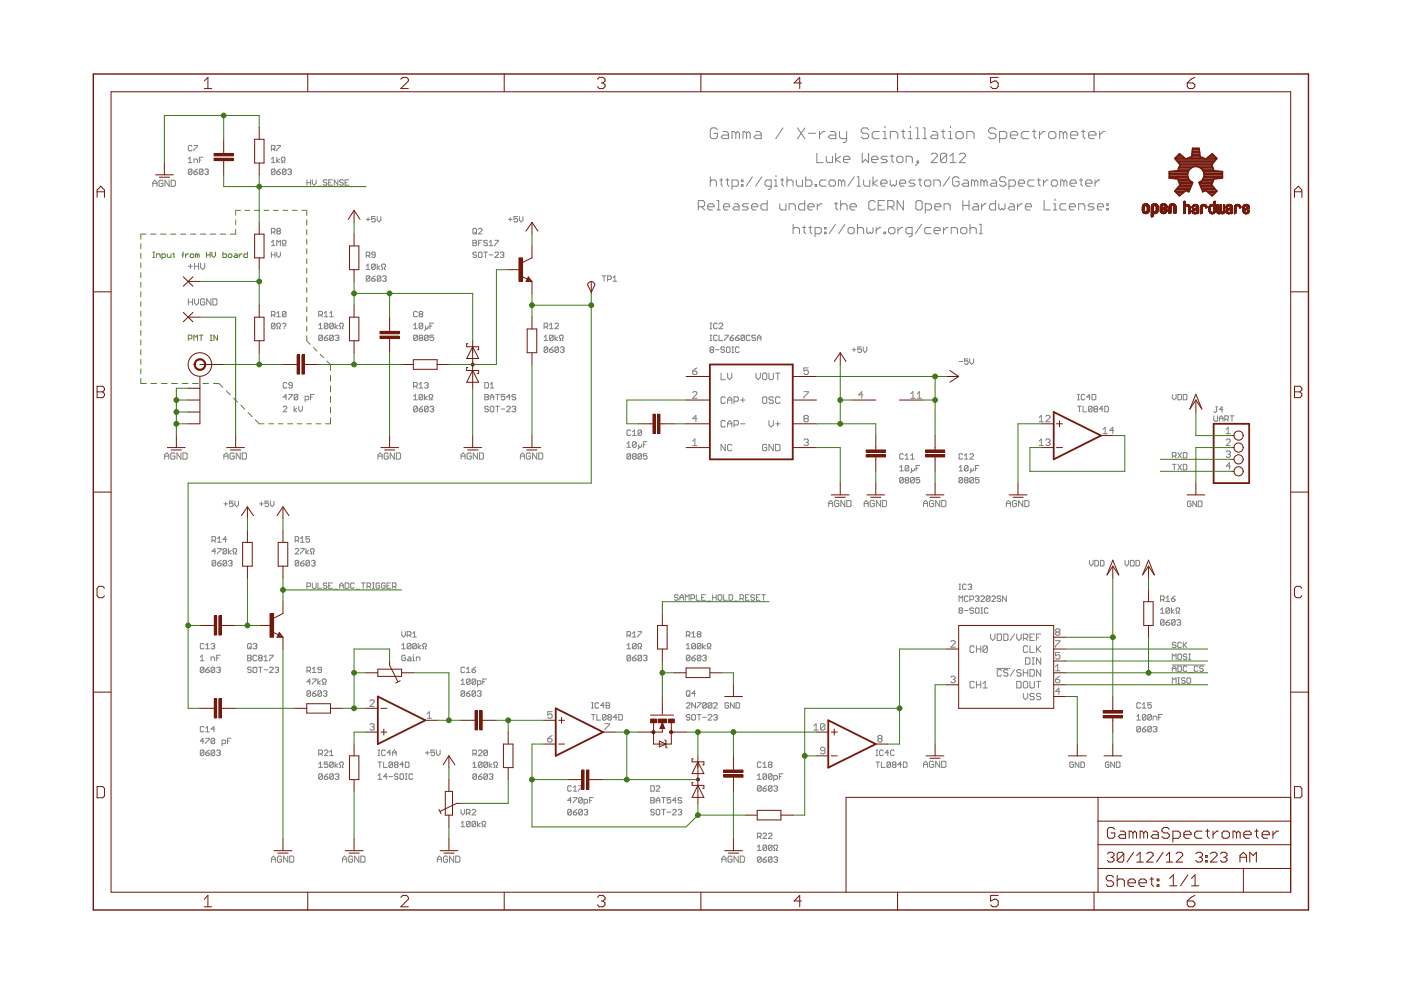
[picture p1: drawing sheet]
<svg xmlns="http://www.w3.org/2000/svg" width="297mm" height="210mm" viewBox="0 0 297 210" stroke-linecap="round" stroke-linejoin="round" font-family="sans-serif">
<g fill="none" stroke="#807b1d" stroke-width=".21">
<path d="M29.9 51.7v1M29.9 53.7v1.1M29.9 55.8v1M29.9 57.8v1.1M29.9 59.8v1.1M31 49.6h-1.1v1.1M31.9 49.6h1.2M32.4 54.6h.4M32.4 53.4h.4M32.6 53.4v1.2M33.2 54.6v-.8h.6l.2 .2v.6M34 49.6h1.2"/>
<path d="M34.3 54.6h.6l.2-.2v-.4l-.2-.2h-.6v1.2M35.5 53.8v.6l.2 .2h.5v-.8M36.2 49.6h1.1M36.6 53.8h.4M36.8 53.7v.7l.2 .2M38.3 49.6h1.1M38.6 54h.4M39 53.4l-.3 .3v.9M39.3 53.8v.8M39.9 53.8h-.2l-.4 .4M40.4 49.6h1.1M40.5 53.8h.4l.2 .2v.4l-.2 .2h-.4l-.2-.2z"/>
<path d="M41.8 54l-.3-.2v.8M41.8 54v.6M41.8 54l.2-.2 .2 .2v.6M42.5 49.6h1.1M43.8 54h.7M43.8 53.4v1.2M44.5 53.4v1.2M44.6 49.6h1.1M44.9 53.4v.8l.4 .4 .4-.4v-.8M46.7 49.6h1.1M47.3 53.4v1.2h.5l.2-.2v-.4l-.2-.2h-.5M48.4 54l.2-.2h.4l.2 .6-.2 .2h-.4l-.2-.2z"/>
<path d="M49.8 53.8h.3l.2 .2v.6h-.5l-.2-.2 .2-.2h.5M50 48.6v1h-1.2M50 46.6v1M50.7 53.8v.8M51 44.6h-1v1M51.3 53.8h-.2l-.4 .4M52 44.6h1M52.5 53.4v1.2h-.6l-.2-.2v-.4l.2-.2h.6M53.9 44.6h1.1M56 44.6h1M58 44.6h1M60 44.6h1"/>
<path d="M62 44.6h1M64 44.6h1v1.1M65 46.6v1.1M65 48.7v1.1M65 50.7v1.1M65 52.8v1M65 54.8v1.1M65 56.9v1M65 58.9v1.1M29.9 61.9v1M29.9 63.9v1.1M29.9 66v1"/>
<path d="M29.9 68v1.1M29.9 70v1.1M29.9 72.1v1M29.9 74.2v1M29.9 76.2v1M29.9 78.2v1.1M39.9 71.8h.6l.2-.1v-.5l-.2-.1h-.6v1.1M41.1 72.2v-1.1l.4 .3 .4-.3v1.1M42.3 71.1h.7M42.6 71.1v1.1M44.6 71.1h.4M44.6 72.2h.4"/>
<path d="M44.8 71.1v1.1M46.1 71.1v1.1l-.8-1.1v1.1M65 61v1M65 63v1.1M65 65v1.1M65 67.1v1.1M65 69.2v1M65 71.2v1l.8 .8M66.5 73.7l.7 .7M67.9 75.1l.7 .7M69.3 76.6l.8 .7v1.3M70.1 79.6v1.2"/>
<path d="M29.9 80.2v1.1h1.1M32 81.3h1.2M34.2 81.3h1.2M36.4 81.3h1.2M38.6 81.3h1.2M40.8 81.3h1.2M43 81.3h1.2M45.2 81.3h1.2l.9 .9M48 82.9l.8 .8M49.5 84.4l.8 .8M51.1 85.9l.8 .9M52.6 87.5l.8 .8"/>
<path d="M54.1 89l.9 .9h1M57 89.9h1M59 89.9h1M61 89.9h1M63 89.9h1M65 89.9h1.1M67 89.9h1M70.1 81.8v1.3M70.1 84.1v1.2M70.1 86.3v1.3M70.1 88.6v1.3h-1.1"/>
</g>
<g fill="none" stroke="#808080" stroke-width=".21">
<path d="M32.4 39.5v-.8l.4-.5 .5 .5v.8M32.4 38.9h.9M34.6 38.4l-.3-.2h-.4l-.2 .2v.9l.2 .2h.4l.3-.2v-.4h-.5M35.9 38.2v1.3l-.9-1.3v1.3M36.3 38.2h.6l.3 .2v.9l-.3 .2h-.6zM39.9 34.5h.8M39.9 33.7l.4-.4v1.2M40.7 31l-.2-.2-.6 .2v.8l.2 .2h.4l.2-.2M40.7 36.1l-.2-.3h-.4l-.2 .3v.7M40.7 36.1v.7l-.2 .2h-.4l-.2-.2M40.7 36.1l-.8 .7M41.1 36.4h.6l.2 .4-.2 .2h-.4z"/>
<path d="M41.1 30.8h.8v.2l-.8 .8v.2M41.1 34.5v-.8h.6l.2 .2v.6M41.9 35.8l-.8 .6M42.3 33.9h.3M43 36.1v.7l-.1 .2h-.5l-.1-.2M43 33.3h-.7v1.2M43 36.1l-.1-.3h-.5l-.1 .3v.7M43 36.1l-.7 .7M43.4 36.1l.2-.3h.4l.2 .3-.2 .3M43.8 36.4h.2M44 36.4l.2 .2-.2 .4h-.4l-.2-.2M57.5 34.5h.8"/>
<path d="M57.5 33.7l.4-.4v1.2M57.5 31.6h.6l.2-.6-.2-.2h-.6v1.2M57.9 31.6l.4 .4M58.3 36.1l-.2-.3h-.4l-.2 .3v.7M58.3 36.1v.7l-.2 .2h-.4l-.2-.2M58.3 36.1l-.8 .7M58.7 30.8h.7v.2l-.7 .8v.2M58.7 33.3v1.2M58.7 36.4h.6l.1 .4-.1 .2h-.4l-.2-.2zM59.3 33.7l-.6 .4 .6 .4M59.4 35.8l-.7 .6M59.7 34.5h.2v-.4l-.2-.2v-.3l.2-.3h.4l.1 .3v.3l-.1 .2v.4h.1"/>
<path d="M60.6 36.1v.7l-.2 .2h-.4l-.1-.2M60.6 36.1l-.2-.3h-.4l-.1 .3v.7M60.6 36.1l-.7 .7M61 36.1l.2-.3h.4l.2 .3-.2 .3M61.4 36.4h.2M61.6 36.4l.2 .2-.2 .4h-.4l-.2-.2M65.1 38.1v1.2M65.1 38.7h.7M65.8 38.1v1.2M66.2 38.1v.8l.4 .4 .4-.4v-.8M67.4 39.5h.8M69.3 38.3l-.2-.2-.6 .2 .3 .4h.3l.2 .2-.2 .4-.6-.2"/>
<path d="M69.7 38.7h.4M70.5 38.1h-.8v1.2h.8M71.6 38.1v1.2l-.7-1.2v1.2M72.8 38.3l-.2-.2-.6 .2 .2 .4h.4l.2 .2-.2 .4-.6-.2M73.2 38.7h.3M74 38.1h-.8v1.2h.8M150.6 37.5v2M150.6 38.5l.3-.3h.7l.3 .3v1M152.1 27.5l-.4-.4h-.7l-.4 .4v1.5l.4 .4h.7l.4-.4v-.7h-.7M152.6 38.2h.6M152.9 37.8v1.3l.3 .4M153.3 27.9h.8l.3 .4v1.1h-1.1l-.4-.4 .4-.4h1.1"/>
<path d="M153.9 38.2h.7M154.2 37.8v1.3l.4 .4M155.2 39.5h1l.4-.4v-.6l-.4-.3h-1v2M156 28.3l-.4-.4h-.4v1.5M156 28.3v1.1M156 28.3l.4-.4 .4 .4v1.1M157.2 38.2h.3v.3h-.3zM157.2 39.1h.3v.4h-.3zM158.3 28.3l-.4-.4h-.4v1.5M158.3 28.3v1.1M158.3 28.3l.4-.4 .4 .4v1.1M159.5 37.5l-1.3 2"/>
<path d="M160.2 27.9h.8l.4 .4v1.1h-1.2l-.3-.4 .3-.4h1.2M161.5 37.5l-1.3 2M163.5 39.5h-1l-.3-.4v-.6l.3-.3h1v1.6l-.3 .4h-.3M164.2 38.2h.3v1.3M164.2 39.5h.7M164.5 37.2v.3M165.5 38.2h.7M165.8 37.8v1.3l.4 .4M166 27.1l-1.5 2.3M166.8 38.5l.3-.3h.7l.4 .3v1M166.8 37.5v2M168.8 38.2v.9l.3 .4h1v-1.3"/>
<path d="M169.1 27.1l1.6 2.3M170.7 27.1l-1.6 2.3M170.8 37.5v2h1l.3-.4v-.6l-.3-.3h-1M171.4 28.3h1.5M172.8 39.1h.4v.4h-.4zM173.2 32.5v2h1.3M173.7 27.9v1.5M174.9 27.9h-.4l-.8 .7M175.1 38.2h-1l-.3 .3v.6l.3 .4h1M175.2 33.1v1l.3 .4h1v-1.4M176 27.9h.8l.4 .4v1.1h-1.2l-.3-.4 .3-.4h1.2M176.1 38.2h.7l.3 .3v.6l-.3 .4h-.7l-.3-.4v-.6z"/>
<path d="M177.2 32.5v2M178 27.9v1.1l.4 .4h1.1M178.2 33.1l-1 .7 1 .7M178.4 38.5l-.3-.3h-.3v1.3M178.4 38.5v1M178.4 38.5l.4-.3 .3 .3v1M178.8 33.8h1.4v-.3l-.4-.4h-.6l-.4 .4v.6l.4 .4h.6M179.5 27.9v1.9l-.4 .4h-.4M181.1 37.5l-1.3 2M181.7 39.5h.7M181.7 37.5h.4v2M182.8 32.5v2l.7-.7 .7 .7v-2"/>
<path d="M183.1 38.2v.9l.3 .4h1v-1.3M184.2 27.5l-.4-.4h-.8l-.4 .4v.4l.4 .4h.8l.4 .3v.4l-.4 .4h-.8l-.4-.4M184.8 33.8h1.4v-.3l-.4-.4h-.7l-.3 .4v.6l.3 .4h.7M185.1 37.5v2M186.1 38.2l-1 .6 1 .7M186.4 27.9h-1.1l-.4 .4v.7l.4 .4h1.1M186.7 38.8h1.4v-.3l-.4-.3h-.6l-.4 .3v.6l.4 .4h.6M187.3 29.4h.7M187.3 27.9h.3v1.5M187.6 26.7v.4M188.1 33.1h-1l-.3 .4 .3 .3h.7l.3 .3-.3 .4h-1M188.7 38.2v.9l.4 .4 .3-.4 .3 .4 .3-.4v-.9"/>
<path d="M188.8 29.4v-1.5h1.1l.4 .4v1.1M188.8 33.1h.7M189.1 32.8v1.3l.4 .4M190.1 33.5l.4-.4h.6l.3 .4v.6l-.3 .4h-.6l-.4-.4zM190.7 38.8h1.3v-.3l-.3-.3h-.6l-.4 .3v.6l.4 .4h.6M191.1 27.9h.8M191.5 27.5v1.5l.4 .4M192.1 34.5v-1.4h1l.3 .4v1M192.6 29.4h.8M192.6 27.9h.4v1.5M193 26.7v.4M194 38.2h-.9l-.4 .3 .4 .3h.6l.3 .3-.3 .4h-1"/>
<path d="M194.2 27.1h.4v2.3M194.2 29.4h.8M194.4 34.1h.3v.4h-.3zM194.7 38.2h.7M194.7 34.5l-.6 .6M195 37.8v1.3l.4 .4M195.7 27.1h.4v2.3M195.7 29.4h.8M196.4 38.2h.6l.4 .3v.6l-.4 .4h-.6l-.4-.4v-.6zM197.4 32.8l.3-.3h.7l.3 .3v.3l-1.3 1.4h1.3M197.7 27.9h.7l.4 .4v1.1h-1.1l-.4-.4 .4-.4h1.1M198 39.5v-1.3h1l.4 .3v1"/>
<path d="M199.6 27.9h.7M200 27.5v1.5l.3 .4M200.7 32.8v1.3l-.3 .4h-.7l-.3-.4M200.7 32.8l-.3-.3h-.7l-.3 .3v1.3M200.7 32.8l-1.3 1.3M201.1 29.4h.8M201.1 27.9h.4v1.5M201.3 37.5l-1.3 2M201.4 34.5h1.3M201.4 33.1l.7-.6v2M201.5 26.7v.4M202.7 28.3l.3-.4h.8l.4 .4v.7l-.4 .4h-.8l-.3-.4z"/>
<path d="M203.3 37.8l-.3-.3h-.7l-.3 .3v1.3l.3 .4h.7l.3-.4v-.6h-.6M203.4 32.8l.3-.3h.7l.3 .3v.3l-1.3 1.4h1.3M204.3 38.2h.7l.3 .3v1h-1l-.3-.4 .3-.3h1M205 29.4v-1.5h1.1l.4 .4v1.1M206.6 38.5l-.3-.3h-.3v1.3M206.6 38.5v1M206.6 38.5l.4-.3 .3 .3v1M208.6 38.5l-.3-.3h-.3v1.3M208.6 38.5v1M208.6 38.5l.4-.3 .3 .3v1M210.3 38.2h.7l.3 .3v1h-1l-.4-.4 .4-.3h1M211.2 27.5l-.5-.4h-.7l-.4 .4v.4l.4 .4h.7l.5 .3v.4l-.5 .4h-.7l-.4-.4"/>
<path d="M211.9 29.4h1.2l.4-.4v-.7l-.4-.4h-1.2v2.3M213.3 37.8l-.4-.3h-.6l-.4 .3v.4l.4 .3h.6l.4 .3v.3l-.4 .4h-.6l-.4-.4M213.9 39.5h1l.4-.4v-.6l-.4-.3h-1v2M214.2 28.6h1.6v-.3l-.4-.4h-.8l-.4 .4v.7l.4 .4h.8M215.9 38.8h1.4v-.3l-.4-.3h-.7l-.3 .3v.6l.3 .4h.7M218.1 27.9h-1.2l-.4 .4v.7l.4 .4h1.2M218.9 27.9h.7M219.3 27.5v1.5l.3 .4M219.3 38.2h-1.1l-.3 .3v.6l.3 .4h1.1M219.9 38.2h.7M220.2 37.8v1.3l.4 .4M220.4 27.9v1.5"/>
<path d="M221.2 38.2v1.3M221.6 27.9h-.4l-.8 .7M222.2 38.2h-.3l-.7 .6M222.3 28.3l.4-.4h.8l.4 .4v.7l-.4 .4h-.8l-.4-.4zM223.2 38.2h.7l.3 .3v.6l-.3 .4h-.7l-.3-.4v-.6zM225.4 28.3l-.3-.4h-.4v1.5M225.4 28.3v1.1M225.4 28.3l.4-.4 .4 .4v1.1M225.6 38.5l.3-.3 .3 .3v1M225.6 38.5l-.4-.3h-.3v1.3M225.6 38.5v1M226.9 38.8h1.3v-.3l-.3-.3h-.7l-.3 .3v.6l.3 .4h.7"/>
<path d="M227 28.6h1.5v-.3l-.4-.4h-.8l-.3 .4v.7l.3 .4h.8M228.9 38.2h.6M229.2 37.8v1.3l.3 .4M229.3 27.9h.7M229.7 27.5v1.5l.3 .4M230.2 38.8h1.3v-.3l-.3-.3h-.7l-.3 .3v.6l.3 .4h.7M230.8 28.6h1.6v-.3l-.4-.4h-.8l-.4 .4v.7l.4 .4h.8M232.2 38.2v1.3M233.1 27.9v1.5M233.2 38.2h-.4l-.6 .6M234.3 27.9h-.4l-.8 .7M39.9 56.5h.9"/>
<path d="M40.4 56v.9M41.2 56.5h.9M41.2 55.8v1.3M42.1 55.8v1.3M42.5 55.8v.9l.5 .4 .4-.4v-.9M57.5 49.2h.6l.2-.2-.2-.6h-.6v1.2M57.5 52.1h.8M57.5 54h.8M57.5 51.3l.4-.3v1.1M57.5 53.4v1.2M57.9 49.2l.4 .4M58.3 53.4v1.2"/>
<path d="M58.7 52.1v-1.1l.4 .3 .3-.3v1.1M58.7 53.4v.8l.4 .4 .3-.4v-.8M58.9 49l-.2 .2 .2 .4h.4l.1-.2-.1-.4M58.9 49l-.2-.2 .2-.4h.4l.1 .2-.1 .4M58.9 49h.4M59.9 52.1h.1l-.1-.6v-.4l.1-.1 .6 .1v.4l-.2 .2v.4h.2M77.6 54.2h.6l.2-.2-.2-.6h-.6v1.2M77.6 46.5h.8M77.6 56.4l.4-.4v1.1M77.6 57.1h.8M78 46.1v.8M78 54.2l.4 .4"/>
<path d="M78.4 58.7l-.2-.2h-.4l-.2 .2v.8M78.4 58.7v.8l-.2 .1h-.4l-.2-.1M78.4 58.7l-.8 .8M78.8 59.1h.6l.2 .4-.2 .1h-.4l-.2-.1zM79.6 54h-.6l-.2-.2 .2-.4h.4l.2 .3v.7l-.2 .2-.6-.2M79.6 45.9h-.8v.6l.4-.2 .4 .2v.4l-.2 .2-.6-.2M79.6 56.2l-.2-.2-.6 .2v.7M79.6 56.2v.7l-.2 .2h-.4l-.2-.2M79.6 56.2l-.8 .7M79.6 58.5l-.8 .6M80 45.9v.8l.4 .4 .3-.4v-.8M80 56v1.1"/>
<path d="M80.5 56.4l-.5 .4 .5 .3M80.7 58.7l-.2-.2h-.4l-.1 .2v.8M80.7 58.7v.8l-.2 .1h-.4l-.1-.1M80.7 58.7l-.7 .8M80.9 57.1h.2v-.3l-.2-.3v-.3l.2-.2 .6 .2v.3l-.2 .3v.3h.2M81.1 58.7l.2-.2h.4l.2 .2-.2 .4M81.5 59.1h.2M81.7 59.1l.2 .1-.2 .4h-.4l-.2-.1M100.3 51h.5l.2 .1-.2 .4 .2 .4-.2 .2h-.5zM100.3 51.5h.5M100.5 48.4h.3l.2 .2v.8l-.2 .2h-.3l-.2-.2v-.8zM100.6 49.2l.4 .4"/>
<path d="M101 53.7l-.2-.3h-.3l-.2 .3 .2 .3h.3l.2 .2-.2 .4-.5-.2M101.4 51.5h.4M101.4 48.6l.2-.2h.4l.2 .2-.8 1h.8M101.6 53.4h.4l.2 .3v.7l-.2 .2h-.4l-.2-.2v-.7zM102.2 51h-.8v1.1M102.6 53.4h.7M103 53.4v1.2M103.3 51.1l-.1-.1h-.4l-.2 .1 .2 .4h.4l.1 .2-.1 .4h-.4l-.2-.2M103.7 52.1h.8M103.7 51.3l.4-.3v1.1M103.7 54h.8M104.9 51h.8l-.8 1.1"/>
<path d="M104.9 53.7l.2-.3h.4l.2 .3v.1l-.8 .8h.8M106.1 53.7l.1-.3h.4l.2 .3-.2 .3M106.4 54h.2M106.6 54l.2 .2-.2 .4h-.4l-.1-.2M107.8 46.5h.8M108.2 46.1v.8M109.7 45.9h-.7v.6l.4-.2 .3 .2v.4l-.2 .2h-.4l-.1-.2M110.1 45.9v.8l.4 .4 .4-.4v-.8M127.6 58.5h.8M128.1 58.5v1.1M128.8 59.2h.6l.2-.1v-.4l-.2-.2h-.6v1.1M130 59.6h.7"/>
<path d="M130 58.9l.4-.4v1.1M148.1 43.8h1l.3-.3v-.6l-.3-.4h-1v2M148.7 43.8l.7 .7M150 43.8h1.4v-.3l-.3-.3h-.7l-.4 .3v.7l.4 .3h.7M152 42.5h.4v2M152 44.5h.7M153.4 43.8h1.3v-.3l-.3-.3h-.7l-.3 .3v.7l.3 .3h.7M155.7 43.2h.6l.4 .3v1h-1l-.3-.3 .3-.4h1M158.7 43.2h-1l-.3 .3 .3 .3h.6l.4 .4-.4 .3h-.9M159.4 43.8h1.3v-.3l-.4-.3h-.6l-.3 .3v.7l.3 .3h.6M162.7 42.5v2h-1l-.4-.3v-.7l.4-.3h1M165.3 43.2v1l.4 .3h.9v-1.3"/>
<path d="M167.3 44.5v-1.3h1l.3 .3v1M168.2 47.6v2M168.2 48.5l.3-.3h.7l.3 .3v1.1M170.1 48.2h.7M170.5 47.9v1.3l.3 .4M170.6 42.5v2h-1l-.3-.3v-.7l.3-.3h1M171.3 43.8h1.3v-.3l-.3-.3h-.7l-.3 .3v.7l.3 .3h.7M171.5 48.2h.6M171.8 47.9v1.3l.3 .4M172.8 49.6h1l.3-.4v-.7l-.3-.3h-1v2M173.3 43.2v1.3M174.3 43.2h-.3l-.7 .6"/>
<path d="M174.8 48.2h.3v.3h-.3zM174.8 49.2h.3v.4h-.3zM176.9 43.2h.7M177.1 47.6l-1.3 2M177.3 42.9v1.3l.3 .3M178.2 43.5l.4-.3h.6l.4 .3v1M178.2 42.5v2M179.1 47.6l-1.3 2M180.1 48.2h.7l.3 .3v.7l-.3 .4h-.7l-.3-.4v-.7zM180.2 43.8h1.4v-.3l-.4-.3h-.6l-.4 .3v.7l.4 .3h.6M181.8 48.5l.3-.3h.7l.3 .3v1.1M181.8 47.6v2"/>
<path d="M183.8 48.2v1l.3 .4 .3-.4 .4 .4 .3-.4v-1M185.6 42.9l-.4-.4h-.7l-.3 .4v1.3l.3 .3h.7l.4-.3M185.8 48.2v1.4M186.2 43.5h.7M186.7 48.2h-.3l-.6 .7M187.4 49.2h.4v.4h-.4zM187.5 42.5h-1.3v2h1.3M188.2 43.8h1l.3-.3v-.6l-.3-.4h-1v2M188.4 48.5l.3-.3h.7l.3 .3v.7l-.3 .4h-.7l-.3-.4zM188.9 43.8l.6 .7M190.4 48.2v1.4M191.4 48.2h-.3l-.7 .7"/>
<path d="M191.5 42.5v2l-1.3-2v2M193.4 49.6h-1l-.3-.4v-.7l.3-.3h1v1.7l-.3 .3h-.4M194.5 42.5h.7l.3 .4v1.3l-.3 .3h-.7l-.3-.3v-1.3zM195.4 47.6l-1.3 2M196.2 44.5h1l.3-.3v-.7l-.3-.3h-1v2M197.4 48.2h-1l-.3 .3v.7l.3 .4h1M198 48.9h1.4v-.4l-.4-.3h-.7l-.3 .3v.7l.3 .4h.7M198.2 43.8h1.3v-.3l-.4-.3h-.6l-.3 .3v.7l.3 .3h.6M200 48.2v1.4M200.2 44.5v-1.3h.9l.4 .3v1M201 48.2h-.3l-.7 .7M201.7 49.6v-1.4h1l.3 .3v1.1"/>
<path d="M203.7 48.5l.3-.3h.6l.4 .3v.7l-.4 .4h-.6l-.3-.4zM204.1 43.5h1.4M204.1 42.5v2M205.5 42.5v2M205.7 48.5l.3-.3h.6l.4 .3v1.1M205.7 47.6v2M206.5 43.2h.6l.3 .3v1h-.9l-.4-.3 .4-.4h.9M207.7 49.6h.6M207.7 47.6h.3v2M208.1 43.2v1.3M209.1 43.2h-.3l-.7 .6M211.1 42.5v2h-1l-.3-.3v-.7l.3-.3h1"/>
<path d="M211.8 43.2v1l.3 .3 .3-.3 .3 .3 .4-.3v-1M214.1 43.2h.6l.4 .3v1h-1l-.3-.3 .3-.4h1M215.7 43.2v1.3M216.7 43.2h-.3l-.7 .6M217.4 43.8h1.3v-.3l-.3-.3h-.7l-.3 .3v.7l.3 .3h.7M221.4 42.5v2h1.3M223.4 44.5h.6M223.4 43.2h.3v1.3M223.7 42.2v.3M226 43.2h-1l-.3 .3v.7l.3 .3h1M226.7 43.8h1.3v-.3l-.3-.3h-.7l-.3 .3v.7l.3 .3h.7M228.7 44.5v-1.3h1l.3 .3v1"/>
<path d="M232 43.2h-1l-.3 .3 .3 .3h.7l.3 .4-.3 .3h-1M232.7 43.8h1.3v-.3l-.4-.3h-.6l-.3 .3v.7l.3 .3h.6M234.7 44.2h.3v.3h-.3zM234.7 43.2h.3v.3h-.3zM39.9 63.4v1.3M39.9 64h.9M40.8 63.4v1.3M41.2 63.4v.8l.5 .5 .4-.5v-.8M43.4 63.6l-.2-.2h-.4l-.3 .2v.9l.3 .2h.4l.2-.2v-.5h-.4M44.7 63.4v1.3l-.9-1.3v1.3M45.1 63.4h.7l.2 .2v.9l-.2 .2h-.7zM57.5 66.8h.6l.2-.2-.2-.6h-.6v1.2"/>
<path d="M57.9 66.8l.4 .4M58.3 68.7l-.2-.2h-.4l-.2 .2v.8M58.3 68.7v.8l-.2 .2h-.4l-.2-.2M58.3 68.7l-.8 .8M58.7 69.7h.2v-.4l-.2-.2v-.4l.2-.2h.4l.1 .2-.1 .6v.4h.1M58.7 66.4l.4-.4v1.2M58.7 67.2h.7M59.9 68.7l.1-.2h.4l.2 .2v.2l-.3 .4M60.3 69.5v.2M60.6 66.2v.8l-.2 .2h-.4l-.1-.2M60.6 66.2l-.2-.2h-.4l-.1 .2v.8M60.6 66.2l-.7 .8"/>
<path d="M67.6 69.7h.8M67.6 68.9l.4-.4v1.2M67.6 66.8h.6l.2-.2v-.4l-.2-.2h-.6v1.2M68 66.8l.4 .4M68.4 71.2v.8l-.2 .2-.6-.2M68.4 71.2l-.2-.1-.6 .1v.8M68.4 71.2l-.8 .8M68.8 71.7h.5l.2 .3-.6 .2-.1-.2zM68.8 66.4l.3-.4v1.2M68.8 67.2h.7M69.5 68.7l-.2-.2h-.4l-.1 .2v.8M69.5 68.7v.8l-.2 .2h-.4l-.1-.2"/>
<path d="M69.5 68.7l-.7 .8M69.5 71.1l-.7 .6M69.9 66.4l.4-.4v1.2M69.9 67.2h.8M70.7 71.2v.8l-.2 .2-.6-.2M70.7 71.2l-.2-.1-.6 .1v.8M70.7 68.7l-.2-.2h-.4l-.2 .2v.8M70.7 68.7v.8l-.2 .2h-.4l-.2-.2M70.7 68.7l-.8 .8M70.7 71.2l-.8 .8M71 71.2l.6-.1 .3 .1-.3 .5M71 68.5v1.2"/>
<path d="M71.4 71.7h.2M71.6 71.7l.3 .1-.3 .4-.6-.2M71.6 68.9l-.6 .4 .6 .4M72 69.7h.2v-.4l-.2-.2v-.4l.2-.2h.4l.2 .2-.2 .6v.4h.2M87.7 69.7h.8M87.7 68.9l.4-.4v1.2M88.5 66.2l-.2-.2h-.4l-.2 .2v.8l.2 .2 .6-.2M88.5 71.2v.8l-.2 .2-.6-.2M88.5 71.2l-.2-.1-.6 .1v.8M88.5 71.2l-.8 .8M89 71.7l-.1 .1 .1 .4 .6-.2-.2-.3M89 71.7l-.1-.3 .1-.3 .6 .1-.2 .5"/>
<path d="M89 71.7h.4M89 66.6l-.1 .2 .1 .4 .6-.2-.2-.4M89 66.6l-.1-.2 .1-.4h.4l.2 .2-.2 .4M89 66.6h.4M89.6 68.7l-.2-.2h-.4l-.1 .2v.8M89.6 68.7v.8l-.2 .2h-.4l-.1-.2M89.6 68.7l-.7 .8M90.2 69.1v.8l-.2 .2M90.8 71.2v.8l-.2 .2-.6-.2M90.8 71.2l-.2-.1-.6 .1v.8M90.8 69.1l-.2 .6-.4-.2M90.8 71.2l-.8 .8"/>
<path d="M91.2 69.1h.3M92 71.1h-.8v.6l.3-.3 .5 .3v.3l-.3 .2-.5-.2M92 68.5h-.8v1.2M115.4 72.2h.7M115.4 69.3h.5l.2-.2v-.4l-.2-.2h-.5v1.2M115.4 71.4l.3-.3v1.1M115.7 69.3l.4 .4M116.1 73.8v.7l-.2 .2h-.4l-.1-.2M116.1 73.8l-.2-.2h-.4l-.1 .2v.7M116.1 73.8l-.7 .7M116.5 74.2h.6l.2 .3-.2 .2h-.4zM116.5 69.7h.8"/>
<path d="M116.5 68.9l.4-.4v1.2M117.3 73.6l-.8 .6M117.3 71.2v.8l-.2 .2h-.4l-.2-.2M117.3 71.2l-.2-.1h-.4l-.2 .1v.8M117.3 71.2l-.8 .8M117.7 68.7l.2-.2h.3l.2 .2v.2l-.7 .8h.7M117.7 71.1v1.1M118.2 71.4l-.5 .4 .5 .4M118.4 73.8l-.2-.2h-.3l-.2 .2v.7M118.4 73.8v.7l-.2 .2h-.3l-.2-.2M118.4 73.8l-.7 .7M118.6 72.2h.2v-.4l-.2-.1v-.5l.2-.1h.4l.2 .1v.5l-.2 .1v.4h.2"/>
<path d="M118.8 73.8l.2-.2h.4l.2 .2-.2 .4M119.2 74.2h.2M119.4 74.2l.2 .1-.2 .4h-.4l-.2-.2M146.9 78.7h.6l.3 .4-.3 .3h-.4l-.2-.3zM147.8 78l-.9 .7M150.5 72.2h.4M150.5 71.1h.4M150.5 68.5h.4M150.5 69.7h.4M150.7 74.2l-.2-.3 .2-.3h.4l.2 .2-.2 .4M150.7 68.5v1.2M150.7 71.1v1.1"/>
<path d="M150.7 74.2l-.2 .1 .2 .4h.4l.2-.2-.2-.3M150.7 74.2h.4M151.7 74.2h.8M152.1 71.2l-.2-.1-.6 .1v.8l.2 .2h.4l.2-.2M152.1 68.7l-.2-.2h-.4l-.2 .2v.8l.2 .2h.4l.2-.2M152.5 71.1v1.1h.8M152.5 68.7l.2-.2h.3l.3 .2v.2l-.8 .8h.8M152.9 79.1v1.4h.9M153.6 71.1h.8l-.8 1.1M153.6 73.8l-.2-.2h-.4l-.2 .2 .2 .4 .6 .1-.2 .4h-.4l-.2-.2M154.2 73.6h.4l.2 .2v.7l-.2 .2h-.4l-.2-.2v-.7zM154.3 79.1v.9l.4 .5 .5-.5v-.9"/>
<path d="M154.8 71.7h.6l.1 .3-.1 .2h-.4l-.2-.2zM155.2 73.6h.3M155.2 74.7h.3M155.4 73.6v1.1M155.5 71.1l-.7 .6M155.9 71.7h.6l.2 .3-.6 .2-.2-.2zM156.7 73.8l-.2-.2h-.4l-.2 .2v.7l.2 .2h.4l.2-.2M156.7 71.1l-.4 .1-.4 .5M157.9 71.2l-.2-.1h-.4l-.2 .1v.8M157.9 71.2v.8l-.2 .2h-.4l-.2-.2M157.9 71.2l-.8 .8M159 71.2l-.2-.1-.5 .1v.8l.2 .2h.3l.2-.2"/>
<path d="M160.2 71.2l-.2-.1-.6 .1 .2 .5 .6 .1-.2 .4-.6-.2M160.3 79.1v.9l.5 .5 .4-.5v-.9M160.6 72.2v-.8l.4-.3 .3 .3v.8M160.6 71.7h.7M161.9 79.1h.5l.2 .3v.8l-.2 .3h-.5l-.2-.3v-.8zM163 79.1v1.1l.3 .3h.5l.2-.3v-1.1M164.4 79.1h1M164.9 79.1v1.4M171.4 78h-1v.7l.8-.2 .2 .2v.4l-.2 .3h-.5l-.3-.3M180.7 74.2h.8M181.1 73.8v.7M182.6 73.6h-.7v.6l.4-.3 .3 .3v.3l-.2 .2h-.4l-.1-.2"/>
<path d="M183 73.6v.7l.4 .4 .4-.4v-.7M203.3 76.6h.8M205.2 76.1h-.7v.5l.4-.1 .3 .1-.1 .6h-.4l-.2-.2M205.6 76.1v.8l.4 .3 .4-.3v-.8M34.9 96.7h.9M34.9 97.3v-.8l.5-.5 .4 .5v.8M37.1 96.2l-.2-.2h-.5l-.2 .2v.9l.2 .2h.5l.2-.2v-.4h-.5M38.4 96v1.3l-.9-1.3v1.3M38.8 96h.7l.2 .2v.9l-.2 .2h-.7zM47.5 97.3v-.8l.4-.5 .5 .5v.8M47.5 96.7h.9M49.7 96.2l-.3-.2h-.4l-.2 .2v.9l.2 .2h.4l.3-.2v-.4h-.5"/>
<path d="M50.9 96v1.3l-.8-1.3v1.3M51.4 96h.6l.2 .2v.9l-.2 .2h-.6zM60 86.3l.3-.2h.3l.2 .2-.8 1h.8M60.8 84.2h-.8l.6-.6v1.2M60.8 81.3l-.2-.2h-.3l-.3 .2v.8l.3 .2h.3l.2-.2M61.2 83.6h.8l-.8 1.2M62 81.7h-.6l-.2-.2 .2-.4h.4l.2 .2v.8l-.2 .2h-.4l-.2-.2M62.4 86.1v1.2M63 86.5l-.6 .4 .6 .4M63.1 83.8l-.1-.2h-.5l-.1 .2v.8M63.1 83.8v.8l-.1 .2h-.5l-.1-.2M63.1 83.8l-.7 .8"/>
<path d="M63.3 86.1v.8l.4 .4 .4-.4v-.8M64.7 84.8h.5l.3-.2v-.4l-.3-.2h-.5v1.2M65.8 84.2h.4M66.6 83.6h-.8v1.2M80.1 96.7h.9M80.1 97.3v-.8l.5-.5 .4 .5v.8M82.3 96.2l-.2-.2h-.4l-.2 .2v.9l.2 .2h.4l.2-.2v-.4h-.4M83.6 96v1.3l-.9-1.3v1.3M84 96h.7l.2 .2v.9l-.2 .2h-.7zM87.7 84.8h.8M87.7 84l.4-.4v1.2M87.7 81.9h.6l.2-.2v-.4l-.2-.2h-.6v1.2"/>
<path d="M88.1 81.9l.4 .4M88.5 86.3l-.2-.2h-.4l-.2 .2v.8M88.5 86.3v.8l-.2 .2h-.4l-.2-.2M88.5 86.3l-.8 .8M88.9 86.7h.5l.2 .4-.2 .2h-.4zM88.9 82.3h.7M88.9 81.5l.3-.4v1.2M89.6 83.8l-.2-.2h-.4l-.1 .2v.8M89.6 83.8v.8l-.2 .2h-.4l-.1-.2M89.6 83.8l-.7 .8M89.6 86.1l-.7 .6M90 83.6v1.2"/>
<path d="M90 81.3l.2-.2h.4l.2 .2-.2 .4M90.4 81.7h.2M90.6 84l-.6 .4 .6 .4M90.6 81.7l.2 .2-.2 .4h-.4l-.2-.2M90.8 86.3l-.2-.2h-.4l-.2 .2v.8M90.8 86.3v.8l-.2 .2h-.4l-.2-.2M90.8 86.3l-.8 .8M91 84.8h.2l-.2-.6v-.4l.2-.2 .5 .2v.4l-.2 .2v.4h.2M91.2 86.3l.2-.2h.3l.3 .2-.3 .4M91.5 86.7h.2M91.7 86.7l.3 .2-.3 .4h-.3l-.2-.2M97.8 96.7h.8"/>
<path d="M97.8 97.3v-.8l.4-.5 .4 .5v.8M99.9 96.2l-.2-.2h-.4l-.3 .2v.9l.3 .2h.4l.2-.2v-.4h-.4M101.2 96v1.3l-.9-1.3v1.3M101.7 96h.6l.2 .2v.9l-.2 .2h-.6zM102.8 81.1h.5l.3 .2v.8l-.3 .2h-.5zM102.8 83.6h.5l.3 .2-.3 .4 .3 .4-.3 .2h-.5zM102.8 84.2h.5M103.6 86.3l-.3-.2h-.3l-.2 .4 .2 .2h.3l.3 .4-.3 .2h-.3l-.2-.2M103.9 84.2h.8M103.9 84.8v-.8l.4-.4 .4 .4v.8M103.9 82.3h.8M103.9 81.5l.4-.4v1.2"/>
<path d="M104.2 86.1h.3l.2 .2v.8l-.2 .2h-.3l-.3-.2v-.8zM105.1 83.6h.8M105.1 86.1h.8M105.5 83.6v1.2M105.5 86.1v1.2M106.3 86.7h.7M107 83.6h-.7v.6l.3-.2 .4 .2v.4l-.2 .2h-.4l-.1-.2M107.4 86.3l.2-.2h.4l.2 .2-.8 1h.8M108.2 84.2h-.8l.6-.6v1.2M108.6 86.3l.2-.2h.3l.3 .2-.3 .4M108.9 86.7h.2M109.1 86.7l.3 .2-.3 .4h-.3l-.2-.2"/>
<path d="M109.4 83.8l-.3-.2-.5 .2 .2 .4h.3l.3 .2-.3 .4-.5-.2M110.3 96.7h.9M110.3 97.3v-.8l.5-.5 .4 .5v.8M112.5 96.2l-.2-.2h-.4l-.3 .2v.9l.3 .2h.4l.2-.2v-.4h-.4M113.8 96v1.3l-.9-1.3v1.3M114.2 96h.7l.2 .2v.9l-.2 .2h-.7zM132.9 94l.4-.3v1.2M132.9 94.9h.8M133.7 96.4v.8l-.2 .1-.6-.1M133.7 91.4l-.2-.2h-.4l-.2 .2v.7l.2 .2h.4l.2-.2M133.7 96.4l-.2-.2-.6 .2v.8M133.7 96.4l-.8 .8"/>
<path d="M134.1 91.5l.4-.3v1.1M134.1 92.3h.8M134.3 96.8h.4M134.3 96.8l-.2 .2 .2 .3 .6-.1-.2-.4M134.3 96.8l-.2-.2 .2-.4 .6 .2-.2 .4M134.9 93.9v.7l-.2 .3h-.4l-.2-.3M134.9 93.9l-.2-.2h-.4l-.2 .2v.7M134.9 93.9l-.8 .7M135.4 94.3v.7l-.1 .2M136 96.4v.8l-.2 .1h-.4l-.1-.1M136 91.4l-.2-.2h-.4l-.1 .2v.7M136 96.4l-.2-.2h-.4l-.1 .2v.8"/>
<path d="M136 91.4v.7l-.2 .2h-.4l-.1-.2M136 94.3v.3l-.2 .3-.4-.3M136 96.4l-.7 .8M136 91.4l-.7 .7M136.4 94.3h.4M137.2 96.2h-.8v.6l.4-.2 .4 .2v.4l-.2 .1-.6-.1M137.2 93.7h-.8v1.2M146.9 94.5h.9M146.9 83.3l.2-.3h.4l.3 .3v.2l-.9 .9h.9M146.9 93.5l.4-.4v1.4M147.8 88.8h-.9l.6-.7v1.3M153.8 89.4l-.2-.2h-.5l-.2 .2v.9l.2 .2h.5l.2-.2"/>
<path d="M153.8 84.4l-.2-.3h-.5l-.2 .3v.9l.2 .2h.5l.2-.2M153.8 94.2v1.4l-.9-1.4v1.4M154.3 85.5v-.9l.4-.5 .5 .5v.9M154.3 90.5v-.9l.4-.4 .5 .4v.9M154.3 89.9h.9M154.3 84.8h.9M155.2 94.4l-.2-.2h-.5l-.2 .2v1l.2 .2h.5l.2-.2M155.6 85.1h.7l.3-.3v-.4l-.3-.3h-.7v1.4M155.6 90.1h.7l.3-.2v-.5l-.3-.2h-.7v1.3M157 89.9h1M157 84.8h1M157.5 84.4v.9"/>
<path d="M161.7 84.4l.2-.3h.5l.2 .3v.9l-.2 .2h-.5l-.2-.2zM162.6 94.4l-.2-.2h-.5l-.2 .2v1l.2 .2h.5l.2-.2v-.5h-.5M163 89.2v.9l.5 .4 .5-.4v-.9M164 84.4l-.2-.3h-.5l-.3 .3v.2l.3 .2h.5l.2 .3-.2 .4h-.5l-.3-.2M164 94.2v1.4l-1-1.4v1.4M164.4 94.2h.8l.2 .2v1l-.2 .2h-.8zM164.4 89.9h1M164.9 89.4v.9M165.4 84.4l-.2-.3h-.5l-.3 .3v.9l.3 .2h.5l.2-.2M170.4 83h1v.3l-1 .9v.2M170.4 93.3l.3-.2h.5l.2 .2-.2 .5M170.7 88.8l-.3-.3v-.2l.3-.2h.5l.2 .2-.2 .5"/>
<path d="M170.7 88.8l-.3 .2v.2l.3 .2h.5l.2-.2-.2-.4M170.7 88.8h.5M170.9 93.8h.3M171.2 93.8l.2 .2-.2 .5h-.5l-.3-.2M183 83.7h-1l.7-.7v1.4M190.8 99.1l.3-.4v1.1M190.8 99.8h.7M191.5 96.4l-.2-.2h-.4l-.1 .2v.8l.1 .1 .6-.1M191.9 97.3h.8M191.9 96.6l.4-.4v1.1M192.7 98.9l-.2-.2h-.4l-.2 .2v.8M192.7 98.9l-.8 .8"/>
<path d="M192.7 98.9v.8l-.2 .1-.6-.1M193.1 97.3h.8M193.1 96.6l.4-.4v1.1M193.1 83.5l.5-.5v1.4M193.1 84.4h.9M193.3 99.3v.8l-.2 .2M193.9 99.3v.4l-.3 .1-.3-.1M194.2 99.3h.4M194.5 84.4h.9M194.5 83.5l.4-.5v1.4M195 98.7h-.8v1.1M203.3 99.1l.4-.4v1.1"/>
<path d="M203.3 99.8h.8M204.1 96.4l-.2-.2h-.4l-.2 .2v.8l.2 .1 .6-.1M204.5 97.3h.7M204.5 96.6l.4-.4v1.1M205.2 98.9l-.1-.2h-.4l-.2 .2v.8M205.2 98.9v.8l-.1 .1-.6-.1M205.2 98.9l-.7 .8M205.6 96.4l.2-.2 .6 .2v.2l-.8 .7h.8M205.8 99.3v.8l-.2 .2M206.4 99.3v.4l-.2 .1-.4-.1M206.8 99.3h.4M207.6 98.7h-.8v1.1"/>
<path d="M220.3 93.5l.5-.4v1.4M220.3 88.5l.5-.4v1.3M220.3 94.5h.9M220.3 89.4h.9M221.7 93.3l.2-.2h.5l.2 .2-.2 .5M221.7 88.3l.2-.2h.5l.2 .2v.2l-.9 .9h.9M222.2 93.8h.2M222.4 93.8l.2 .2v.3l-.2 .2h-.5l-.2-.2M228.4 83.6h.5M228.4 84.8h.5M228.4 86.1h.8M228.7 83.6v1.2"/>
<path d="M228.9 86.1v1.2M229.6 86.1v1.2h.8M230 83.8l-.2-.2h-.4l-.2 .2v.8l.2 .2 .6-.2M231.2 84.2h-.8l.6-.6v1.2M231.5 83.6h.6l.2 .2v.8l-.2 .2h-.6zM231.5 86.3v.8l-.1 .2h-.4l-.2-.2M231.5 86.3l-.1-.2h-.4l-.2 .2v.8M231.5 86.3l-.7 .8M232.1 86.7l-.2 .2 .2 .4h.4l.2-.2-.2-.4M232.1 86.7l-.2-.2 .2-.4h.4l.2 .2-.2 .4M232.1 86.7h.4M233.9 86.7h-.8l.5-.6v1.2"/>
<path d="M233.9 91l.4-.4v1.4M233.9 92h.9M234.2 86.1h.6l.2 .2v.8l-.2 .2h-.6zM236.1 91.3h-.8l.6-.7v1.4M248.5 96.7h.6l.3-.2v-.4l-.3-.1h-.6v1.1M248.5 83.6v.8l.5 .4 .4-.4v-.8M248.5 98.4h.9M249 96.7l.4 .4M249 98.4v1.2M249.7 83.6h.6l.2 .2v.8l-.2 .2h-.6zM249.7 96l.8 1.1M249.7 98.4l.8 1.2"/>
<path d="M250.5 96l-.8 1.1M250.5 98.4l-.8 1.2M250.9 83.6h.6l.1 .2v.8l-.1 .2h-.6zM250.9 96h.6l.1 .1v.8l-.1 .2h-.6zM250.9 98.4h.6l.1 .3v.7l-.1 .2h-.6zM257.4 88.2v.9l.2 .2h.3l.3-.2v-.9M257.7 86.3h.5M257.9 86.3v.9l-.2 .2-.3-.2M258.5 89.3v-.8l.4-.3 .4 .3v.8M258.5 88.7h.8M259.3 86.9h-.8l.6-.6v1.1M259.7 88.9h.6l.1-.2v-.4l-.1-.1h-.6v1.1"/>
<path d="M260 93.3l.2-.2h.5l.2 .2v.2l-.9 1h.9M260 92h.9M260 91l.4-.4v1.4M260 95.8l.2-.2h.5l.2 .2-.2 .5M260.1 88.9l.3 .4M260.4 96.3h.3M260.7 96.3l.2 .2-.2 .5h-.5l-.2-.2M260.8 88.2h.8M260.9 98.8h-.9l.7-.7v1.4M261.2 88.2v1.1M45 114.6h.6l.1-.2-.1-.6h-.6v1.2M45.3 114.6l.4 .4"/>
<path d="M45.7 116.9h-.7l.6-.6v1.2M45.7 119l-.1-.2h-.4l-.2 .2v.8M45.7 119v.8l-.1 .2h-.4l-.2-.2M45.7 119l-.7 .8M46.1 116.3h.8l-.8 1.2M46.1 119.4h.6l.2 .4-.2 .2h-.4l-.2-.2zM46.1 114.2l.4-.4v1.2M46.1 115h.8M46.9 118.8l-.8 .6M47.5 106.8h.8M47.8 106.5v.7M48.1 114.4h-.8l.5-.6v1.2"/>
<path d="M48.1 116.5l-.3-.2h-.3l-.2 .2v.8M48.1 119l-.3-.2h-.3l-.2 .2v.8M48.1 116.5v.8l-.3 .2h-.3l-.2-.2M48.1 119v.8l-.3 .2h-.3l-.2-.2M48.1 116.5l-.8 .8M48.1 119l-.8 .8M48.4 116.3v1.2M48.4 119l.3-.2h.3l.2 .2-.2 .4M48.8 119.4h.2M49 116.7l-.6 .4 .6 .4M49 119.4l.2 .2-.2 .4h-.3l-.3-.2M49.4 106.2h-.7v.6l.3-.2 .4 .2v.4l-.2 .2h-.4l-.1-.2"/>
<path d="M49.4 117.5h.2v-.4l-.2-.2v-.4l.2-.2 .6 .2v.4l-.2 .2v.4h.2M49.8 106.2v.8l.4 .4 .4-.4v-.8M55 106.8h.8M55.4 106.5v.7M56.9 106.2h-.7v.6l.4-.2 .3 .2v.4l-.2 .2h-.3l-.2-.2M57.3 106.2v.8l.4 .4 .4-.4v-.8M62.6 114.6h.5l.2-.2v-.4l-.2-.2h-.5v1.2M62.6 116.5l.1-.2 .6 .2v.2l-.7 .8h.7M63 114.6l.3 .4M63.3 119v.8l-.2 .2h-.4l-.1-.2M63.3 119l-.2-.2h-.4l-.1 .2v.8M63.3 119l-.7 .8"/>
<path d="M63.7 114.2l.4-.4v1.2M63.7 116.3h.8l-.8 1.2M63.7 119.4h.6l.2 .4-.2 .2h-.4zM63.7 115h.8M64.5 118.8l-.8 .6M64.9 116.3v1.2M65.5 116.7l-.6 .4 .6 .4M65.6 113.8h-.7v.6l.3-.2 .4 .2-.1 .6h-.4l-.2-.3M65.6 119l-.1-.2h-.4l-.2 .2v.8M65.6 119v.8l-.1 .2h-.4l-.2-.2M65.6 119l-.7 .8M65.8 117.5h.3v-.4l-.3-.2v-.4l.3-.2h.3l.2 .2v.4l-.2 .2v.4h.2"/>
<path d="M66.1 119l.1-.2h.4l.2 .2-.2 .4M66.4 119.4h.2M66.6 119.4l.2 .2-.2 .4h-.4l-.1-.2M175.7 107.4v-.9l.4-.4 .4 .4v.9M175.7 106.7h.8M177.9 106.3l-.3-.2h-.4l-.2 .2v.9l.2 .2h.4l.3-.2v-.5h-.5M179.1 106.1v1.3l-.8-1.3v1.3M179.5 106.1h.7l.2 .2v.9l-.2 .2h-.7zM183.2 106.7h.9M183.2 107.4v-.9l.5-.4 .4 .4v.9M185.4 106.3l-.2-.2h-.5l-.2 .2v.9l.2 .2h.5l.2-.2v-.5h-.4M186.7 106.1v1.3l-.9-1.3v1.3"/>
<path d="M187.1 106.1h.7l.2 .2v.9l-.2 .2h-.7zM191.5 101.4v.8l-.2 .2h-.4l-.1-.2M191.5 101.4l-.6-.2-.1 .2v.8M191.5 101.4l-.7 .8M192.1 101.8l-.2-.2 .2-.4h.4l.2 .2-.2 .4M192.1 101.8l-.2 .2 .2 .4h.4l.2-.2-.2-.4M192.1 101.8h.4M193.9 101.4v.8l-.3 .2h-.3l-.2-.2M193.9 101.4l-.3-.2-.5 .2v.8M193.9 101.4l-.8 .8M195 101.2h-.8v.6l.4-.2 .4 .2v.4l-.2 .2h-.4l-.2-.2M195.8 106.7h.8"/>
<path d="M195.8 107.4v-.9l.4-.4 .4 .4v.9M198 106.3l-.3-.2h-.4l-.2 .2v.9l.2 .2h.4l.3-.2v-.5h-.5M199.2 106.1v1.3l-.8-1.3v1.3M199.7 106.1h.6l.2 .2v.9l-.2 .2h-.6zM204.1 101.4l-.2-.2h-.4l-.2 .2v.8M204.1 101.4v.8l-.2 .2h-.4l-.2-.2M204.1 101.4l-.8 .8M204.7 101.8l-.2-.2 .2-.4h.4l.1 .2-.1 .4M204.7 101.8l-.2 .2 .2 .4h.4l.1-.2-.1-.4M204.7 101.8h.4M206.4 101.4v.8l-.2 .2h-.4l-.2-.2M206.4 101.4l-.2-.2-.6 .2v.8"/>
<path d="M206.4 101.4l-.8 .8M207.6 101.2h-.8v.6l.4-.2 .4 .2v.4l-.2 .2h-.4l-.2-.2M213.4 107.4v-.9l.4-.4 .5 .4v.9M213.4 106.7h.9M215.5 106.3l-.2-.2h-.4l-.2 .2v.9l.2 .2h.4l.2-.2v-.5h-.4M216.8 106.1v1.3l-.8-1.3v1.3M217.3 106.1h.6l.3 .2v.9l-.3 .2h-.6zM231 118.8v.8l.4 .4 .3-.4v-.8M232.1 118.8h.6l.2 .2v.8l-.2 .2h-.6zM233.3 118.8h.6l.2 .2v.8l-.2 .2h-.6zM238.5 118.8v.8l.4 .4 .4-.4v-.8M239.7 118.8h.6l.2 .2v.8l-.2 .2h-.6z"/>
<path d="M240.8 118.8h.6l.2 .2v.8l-.2 .2h-.6zM252.5 106.5l-.2-.3h-.4l-.1 .3v.7l.1 .2h.4l.2-.2v-.4h-.4M253.7 106.2v1.2l-.8-1.2v1.2M254.1 106.2h.5l.3 .3v.7l-.3 .2h-.5zM42.5 139.3l.4-.4v1.2M43.2 136.6l-.2-.2h-.4l-.1 .2v.8l.1 .2 .6-.2M43.6 137.6h.8M43.6 136.8l.4-.4v1.2M44.8 136.6l.2-.2h.3l.2 .2-.2 .4M45.1 137h.2M45.3 137l.2 .2-.2 .4-.5-.2M45.9 139.5h.4"/>
<path d="M46.7 138.9h-.8v1.2M52.5 138.9h.6l.2 .2-.2 .4 .2 .4-.2 .2h-.6zM52.5 139.5h.6M52.7 136.4h.4l.2 .2v.8l-.2 .2-.6-.2v-.8zM52.9 137.2l.4 .4M53.6 136.6l.3-.2h.3l.3 .2-.3 .4M54.1 137h.1M54.2 137l.3 .2-.3 .4-.6-.2M54.5 139.1l-.3-.2h-.3l-.3 .2v.8l.3 .2h.3l.3-.2M55 139.5l-.2-.2 .2-.4h.4l.2 .2-.2 .4M55 139.5l-.2 .2 .2 .4h.4l.2-.2-.2-.4M55 139.5h.4"/>
<path d="M56 139.3l.4-.4v1.2M57.1 138.9h.8v.2l-.8 .8v.2M65.1 124.4h.6l.1-.2-.1-.6h-.6v1.1M66.2 123.6v1l.2 .1 .6-.1v-1M67.4 123.6v1.1h.8M69.3 123.8l-.2-.2h-.3l-.3 .4 .3 .2h.3l.2 .4-.2 .1-.6-.1M69.7 124.2h.4M70.5 123.6h-.8v1.1h.8M70.9 125h.7M72 124.7v-.7l.4-.4 .4 .4v.7M72 124.2h.8M73.2 123.6h.6l.2 .2v.8l-.2 .1h-.6z"/>
<path d="M75.1 123.8l-.2-.2h-.4l-.2 .2v.8l.2 .1 .6-.1M75.5 125h.8M76.6 123.6h.8M77 123.6v1.1M77.8 124.4h.6l.2-.2v-.4l-.2-.2h-.6v1.1M78.2 124.4l.4 .3M79 123.6h.3M79 124.7h.3M79.2 123.6v1.1M80.5 123.8l-.2-.2h-.4l-.2 .2v.8l.6 .1 .2-.1v-.4h-.4M81.7 123.8l-.2-.2h-.4l-.2 .2v.8l.2 .1 .6-.1v-.4h-.4M82.1 124.2h.3"/>
<path d="M82.8 123.6h-.7v1.1h.7M83.2 124.4h.6l.2-.2-.2-.6h-.6v1.1M83.6 124.4l.4 .3M85.2 133.9v.8l.4 .4 .3-.4v-.8M85.2 136.8l.4-.4v1.2M85.2 137.6h.7M85.9 139.1l-.1-.2h-.4l-.2 .2v.8l.2 .2h.4l.1-.6h-.3M86.3 134.7h.6l.2-.2v-.4l-.2-.2h-.6v1.2M86.5 139.3h.4l.2 .2v.6h-.6l-.2-.2 .2-.2h.6M86.7 134.7l.4 .4M87.1 136.6v.8l-.2 .2-.6-.2M87.1 136.6l-.2-.2h-.4l-.2 .2v.8"/>
<path d="M87.1 136.6l-.8 .8M87.5 134.3l.4-.4v1.2M87.5 139.3h.2v.8M87.5 135.1h.8M87.7 138.8v.1M88.3 136.6l-.8 .8M88.3 136.6v.8l-.2 .2h-.4l-.2-.2M88.3 136.6l-.2-.2h-.4l-.2 .2v.8M88.7 136.4v1.2M89.2 136.8l-.5 .4 .5 .4M89.6 137.6h.2v-.4l-.2-.2 .2-.6h.4l.2 .2v.4l-.2 .2v.4h.2M132.9 134.7h.6l.2-.6-.2-.2h-.6v1.2"/>
<path d="M132.9 137.6h.8M132.9 136.8l.4-.4v1.2M133.3 134.7l.4 .4M133.7 139.1l-.2-.2h-.4l-.2 .2v.8M133.7 139.1v.8l-.2 .2h-.4l-.2-.2M133.7 139.1l-.8 .8M134.1 139.5h.6l.2 .4-.2 .2h-.4l-.2-.2zM134.1 135.1h.8M134.1 134.3l.4-.4v1.2M134.9 136.6v.8l-.2 .2-.6-.2M134.9 136.6l-.2-.2h-.4l-.2 .2v.8M134.9 136.6l-.8 .8"/>
<path d="M134.9 138.9l-.8 .6M135.3 137.6h.1v-.4l-.1-.2 .1-.6h.4l.2 .2v.4l-.2 .2v.4h.2M135.3 133.9h.7v.2l-.7 .8v.2M136 139.1l-.2-.2h-.4l-.1 .2v.8M136 139.1v.8l-.2 .2h-.4l-.1-.2M136 139.1l-.7 .8M136.4 139.1l.2-.2h.4l.2 .2-.2 .4M136.8 139.5h.2M137 139.5l.2 .2-.2 .4h-.4l-.2-.2M143.8 126.3l-.2-.2h-.4l-.2 .4 .2 .2h.4l.2 .4-.2 .2h-.4l-.2-.2M144.2 126.7h.7M144.2 127.3v-.8l.3-.4 .4 .4v.8"/>
<path d="M145.3 127.3v-1.2l.4 .4 .4-.4v1.2M145.5 134.7h.6l.2-.6-.2-.2h-.6v1.2M145.5 137.6h.8M145.5 136.8l.4-.4v1.2M145.9 134.7l.4 .4M146.3 139.1l-.2-.2h-.4l-.2 .2v.8M146.3 139.1v.8l-.2 .2h-.4l-.2-.2M146.3 139.1l-.8 .8M146.5 126.9h.5l.2-.2v-.4l-.2-.2h-.5v1.2M146.7 134.3l.3-.4v1.2M146.7 139.5h.5l.3 .4-.3 .2h-.3l-.2-.2zM146.7 135.1h.8"/>
<path d="M147.5 136.6l-.3-.2h-.3l-.2 .2v.8M147.5 136.6v.8l-.3 .2-.5-.2M147.5 136.6l-.8 .8M147.5 138.9l-.8 .6M147.6 126.1v1.2h.8M148 134.5l-.2-.2 .2-.4 .6 .2-.2 .4M148 134.5l-.2 .2 .2 .4h.4l.2-.2-.2-.4M148 134.5h.4M148.6 139.1l-.2-.2h-.4l-.2 .2v.8M148.6 139.1v.8l-.2 .2h-.4l-.2-.2M148.6 136.6v.8l-.2 .2h-.4l-.2-.2M148.6 136.6l-.2-.2h-.4l-.2 .2v.8"/>
<path d="M148.6 136.6l-.8 .8M148.6 139.1l-.8 .8M148.8 126.7h.4M149 139.1l.2-.2h.4l.1 .2-.1 .4M149 136.4v1.2M149.4 139.5h.2M149.6 139.5l.1 .2-.1 .4h-.4l-.2-.2M149.6 136.8l-.6 .4 .6 .4M149.6 126.1h-.8v1.2h.8M150 137.6h.1v-.4l-.1-.2 .1-.6h.4l.2 .2v.4l-.2 .2v.4h.2M150 127.4h.7M151.1 126.7h.8"/>
<path d="M151.1 126.1v1.2M151.9 126.1v1.2M152.5 126.1h.3l.2 .2v.8l-.2 .2h-.3l-.3-.2v-.8zM153.4 126.1v1.2h.8M154.6 126.1h.6l.1 .2v.8l-.1 .2h-.6zM155.7 127.4h.8M156.9 126.9h.5l.3-.2v-.4l-.3-.2h-.5v1.2M157.3 126.9l.4 .4M158 126.7h.4M158.8 126.1h-.8v1.2h.8M160 126.3l-.2-.2h-.4l-.2 .2 .2 .4h.4l.2 .2-.2 .4h-.4l-.2-.2M160.4 126.7h.4"/>
<path d="M161.1 126.1h-.7v1.2h.7M161.5 126.1h.8M161.9 126.1v1.2M201.6 136l.2-.2h.5l.2 .2v.3l-.9 .9h.9M203.3 127.5v-1.2l.4 .5 .4-.5v1.2M203.3 125h.4M203.3 123.8h.4M203.5 129.4l-.2-.1 .2-.4 .6 .2-.2 .3M203.5 129.4l-.2 .2 .2 .4 .6-.1-.2-.5M203.5 129.4h.4M203.5 123.8v1.2M204.5 129.4h.7"/>
<path d="M204.9 124.1l-.2-.3h-.4l-.2 .3v.7l.2 .2h.4l.2-.2M205.2 126.6l-.1-.3h-.4l-.2 .3v.7l.2 .2h.4l.1-.2M205.2 124.1l.3-.3h.3l.2 .3-.2 .3M205.6 127.2h.6l.2-.3v-.3l-.2-.3h-.6v1.2M205.6 124.4h.2M205.8 124.4l.2 .2-.2 .4-.6-.2M206.4 129.1l-.2-.2-.6 .2 .2 .3h.4l.2 .2-.2 .4-.6-.1M206.6 137.2l-.3-.3h-.4l-.2 .3v.9l.2 .2h.4l.3-.2M206.8 126.6l.2-.3h.4l.2 .3-.2 .3M206.8 129.1l.2-.2 .6 .2v.8l-.2 .1h-.4l-.2-.1zM207 136.9v1.4M207 137.6h1"/>
<path d="M207.2 126.9h.2M207.4 126.9l.2 .3-.2 .3h-.4l-.2-.2M208 136.9v1.4M208 126.6l.2-.3h.3l.2 .3v.2l-.7 .7h.7M208 128.9h.3M208 130h.3M208.2 128.9v1.1M209.3 137.2v.9l-.2 .2h-.4l-.3-.2M209.3 137.2l-.2-.3h-.4l-.3 .3v.9M209.3 137.2l-.9 .9M209.5 129.1l-.2-.2-.6 .2v.8l.2 .1h.4l.2-.1M209.9 126.6l-.2-.3h-.4l-.2 .3v.7"/>
<path d="M209.9 126.6v.7l-.2 .2h-.4l-.2-.2M209.9 126.6l-.8 .7M210 134.4v1l.5 .4 .5-.4v-1M210.3 126.6l.1-.3h.4l.2 .3v.2l-.7 .7h.7M211.4 134.4h.7l.3 .2v1l-.3 .2h-.7zM212.2 126.6l-.2-.3h-.4l-.2 .3 .2 .3h.4l.2 .3-.2 .3h-.4l-.2-.2M212.8 134.4h.7l.2 .2v1l-.2 .2h-.7zM213.4 126.3v1.2l-.8-1.2v1.2M215.1 134.4l-.9 1.4M215.6 134.4v1l.4 .4 .5-.4v-1M217 135.4h.6l.3-.3v-.5l-.3-.2h-.6v1.4M217.4 139.5h.7l.3 .2v.9l-.3 .2h-.7z"/>
<path d="M217.4 135.4l.5 .4M217.9 137.2l-.3-.3h-.4l-.2 .3v.9l.2 .2h.4l.3-.2M218.4 136.9v1.4h.9M218.4 135.1h.4M218.8 139.5h.5M219 139.5v1.3M219.3 134.4h-.9v1.4h.9M219.8 136.9v1.4M219.8 135.1h.4M220 137.6l.7 .7M220.7 134.4h-.9v1.4M220.7 139.5v1.3l-.9-1.3v1.3"/>
<path d="M220.7 136.9l-.9 1M223.8 135.8h.9v.2l-.9 1v.2M224 134l-.2-.2v-.3l.2-.2h.5l.2 .2-.2 .5M224 134l-.2 .2v.3l.2 .2h.5l.2-.2-.2-.5M224 134h.5M224.7 138.3h-.9v.7l.5-.2h.2l.2 .2v.5l-.2 .2h-.5l-.2-.2M246.1 127.2h.5l.2-.3-.2-.6h-.5v1.2M246.1 130h.7M246.1 129.3l.3-.4v1.1M246.4 127.2l.4 .3M246.8 131.6l-.7 .8M246.8 131.6l-.2-.2h-.3l-.2 .2v.8"/>
<path d="M246.8 131.6v.8l-.2 .2h-.3l-.2-.2M247.2 127.5h.8M247.2 132h.6l.2 .4-.2 .2h-.4l-.2-.2zM247.2 126.8l.4-.5v1.2M248 129.1l-.2-.2-.6 .2v.8M248 129.1v.8l-.2 .1-.6-.1M248 129.1l-.8 .8M248 131.4l-.8 .6M248.4 126.9h.5l.2 .4-.2 .2h-.4zM248.4 128.9v1.1M248.5 139.9v-1.2l.5 .4 .4-.4v1.2M248.9 129.3l-.5 .3 .5 .4"/>
<path d="M249.1 126.3l-.7 .6M249.1 131.6l-.2-.2h-.4l-.1 .2v.8M249.1 131.6v.8l-.2 .2h-.4l-.1-.2M249.1 131.6l-.7 .8M249.4 130h.1l-.1-.6v-.3l.1-.2 .6 .2v.3l-.2 .2v.4h.2M249.4 136.4l-.3-.2h-.3l-.3 .3 .3 .3h.3l.3 .3-.3 .2-.6-.2M249.5 131.6l.2-.2h.4l.2 .2-.2 .4M249.9 138.7h.4l.2 .2v.7l-.2 .3h-.4l-.2-.3v-.7zM249.9 132h.2M250.1 132l.2 .1-.2 .5h-.4l-.2-.2M250.5 136.4l-.2-.2h-.4l-.2 .2v.7l.2 .2 .6-.2M250.9 136.2v1.1"/>
<path d="M251.1 136.8l.5 .5M251.6 138.9l-.1-.2h-.4l-.2 .2 .2 .4h.4l.1 .2-.1 .4h-.4l-.2-.3M251.6 136.2l-.7 .7M252 138.7h.4M252 139.9h.4M252.2 138.7v1.2M42.5 140.1h.7M43.2 141.6l-.2-.1h-.4l-.1 .1v.8M43.2 141.6v.8l-.2 .2h-.4l-.1-.2M43.2 159.2l-.2-.2h-.4l-.1 .2v.8M43.2 159.2v.8l-.2 .2h-.4l-.1-.2M43.2 157.1h-.7l.5-.6v1.2"/>
<path d="M43.2 154.2l-.2-.2h-.4l-.1 .2v.8l.1 .2h.4l.2-.2M43.2 159.2l-.7 .8M43.2 141.6l-.7 .8M43.6 142h.6l.2 .4-.2 .2h-.4l-.2-.2zM43.6 159.6h.6l.2 .4-.2 .2h-.4zM43.6 156.5h.8v.2l-.8 .8v.2M43.6 155.2h.8M43.6 154.4l.4-.4v1.2M44.4 159l-.8 .6M44.4 141.5l-.8 .5M44.8 140.1v-.8h.5l.2 .2v.6M45.5 159.2l-.7 .8"/>
<path d="M45.5 141.6v.8l-.2 .2-.5-.2M45.5 141.6l-.2-.1-.5 .1v.8M45.5 156.7l-.2-.2h-.3l-.2 .2v.8M45.5 159.2l-.2-.2h-.3l-.2 .2v.8M45.5 159.2v.8l-.2 .2h-.3l-.2-.2M45.5 156.7v.8l-.2 .2-.5-.2M45.5 156.7l-.7 .8M45.5 141.6l-.7 .8M45.5 154.6h-.7l.5-.6v1.2M45.9 141.6l.2-.1h.4l.2 .1-.2 .4M45.9 159.2l.2-.2h.4l.2 .2-.2 .4M46.3 142h.2"/>
<path d="M46.3 159.6h.2M46.5 142l.2 .2-.2 .4h-.4l-.2-.2M46.5 159.6l.2 .2-.2 .4h-.4l-.2-.2M47.1 157.7h.6l.1-.2-.1-.6h-.6v1.2M48.2 157.1h.4M49 156.5h-.8v1.2M53.3 141.6l-.2-.1-.6 .1 .2 .4h.4l.2 .2-.2 .4-.6-.2M53.6 141.6l.3-.1 .6 .1v.8l-.3 .2-.6-.2zM54.8 141.5h.8M55.2 141.5v1.1M56 140.1h.7M56 142h.7"/>
<path d="M57.1 141.6l.2-.1 .6 .1v.2l-.8 .8h.8M58.3 141.6l.2-.1h.4l.2 .1-.2 .4M58.7 142h.2M58.9 142l.2 .2-.2 .4h-.4l-.2-.2M65.1 142.2h.6l.1-.2v-.4l-.1-.1h-.6v1.1M65.5 142.2l.3 .4M65.8 146.7v.7l-.1 .2h-.4l-.2-.2M65.8 144.6h-.7l.6-.6v1.1M65.8 146.7l-.7 .7M65.8 146.7l-.1-.2h-.4l-.2 .2v.7M66.2 142.6h.8M66.2 141.8l.4-.3v1.1"/>
<path d="M66.2 144h.8v.2l-.8 .7v.2M66.2 147h.6l.2 .4-.2 .2h-.4l-.2-.2zM67 146.5l-.8 .5M67.4 144v1.1M67.6 159.8h.6l.2-.2v-.4l-.2-.2h-.6v1.2M68 144.3l-.6 .4 .6 .4M68 159.8l.4 .4M68.2 146.7l-.8 .7M68.2 142h-.6l-.2-.2 .2-.3 .6 .1v.8l-.2 .2h-.4l-.2-.2M68.2 146.7l-.2-.2h-.4l-.2 .2v.7M68.2 146.7v.7l-.2 .2h-.4l-.2-.2M68.3 145.1h.2v-.4l-.2-.1v-.4l.2-.2h.4l.2 .2v.4l-.2 .1v.4h.2"/>
<path d="M68.5 146.7l.3-.2h.3l.2 .2-.2 .3M68.8 159.2l.1-.2h.4l.2 .2v.3l-.7 .7h.7M68.9 147h.2M69.1 147l.2 .3-.2 .3h-.3l-.3-.2M69.9 159.5l.4-.5v1.2M78.4 153.7l.3-.3h.4l.2 .3-.2 .4M78.4 148.6l.3-.2h.4l.2 .2v.3l-.9 .9h.9M78.9 154.1h.2M79.1 154.1l.2 .2-.2 .5h-.4l-.3-.2M80.1 159h.4M80.4 159v1.2M81.7 159.2l-.2-.2h-.4l-.2 .2v.8l.2 .2h.4l.2-.2"/>
<path d="M82.9 159.6h-.8l.5-.6v1.2M83.2 159.6h.8M87.5 140.1h.4M88.3 140.1v-.8h.6l.1 .2v.6M90.2 159.6h.8M90.6 151.4l.4-.5v1.4M90.6 152.3h.9M90.6 159.2v.8M92.1 159h-.7v.6l.3-.1 .4 .1-.1 .6h-.4l-.2-.2M92.5 159v.8l.4 .4 .4-.4v-.8M97.8 145.1h.7M97.8 144.3l.3-.3v1.1"/>
<path d="M98.5 146.7l-.7 .7M98.5 141.6l-.1-.1h-.5l-.1 .1v.8l.1 .2h.5l.1-.2M98.5 146.7l-.1-.2h-.5l-.1 .2v.7M98.5 146.7v.7l-.1 .2h-.5l-.1-.2M98.9 142.6h.8M98.9 147h.6l.2 .4-.2 .2h-.4l-.2-.2zM98.9 141.8l.4-.3v1.1M99.7 144.2v.7l-.2 .2-.6-.2M99.7 146.5l-.8 .5M99.7 144.2l-.2-.2h-.4l-.2 .2v.7M99.7 144.2l-.8 .7M100.1 142h.5l.2 .4-.5 .2-.2-.2z"/>
<path d="M100.3 159.8h.5l.2-.2-.2-.6h-.5v1.2M100.6 159.8l.4 .4M100.8 144.2l-.2-.2h-.3l-.2 .2v.7M100.8 144.2v.7l-.2 .2h-.3l-.2-.2M100.8 146.7l-.2-.2h-.3l-.2 .2v.7M100.8 146.7v.7l-.2 .2h-.3l-.2-.2M100.8 141.5l-.7 .5M100.8 144.2l-.7 .7M100.8 146.7l-.7 .7M101.2 145.1h.6l.2-.2-.2-.6h-.6v1.2M101.2 146.7l.2-.2h.4l.2 .2-.2 .3M101.4 159.2l.2-.2h.4l.2 .2v.3l-.8 .7h.8"/>
<path d="M101.6 147h.2M101.8 147l.2 .3-.2 .3h-.4l-.2-.2M102.4 144.6h.4M103.1 144h-.7v1.1M103.3 159.2l-.1-.2h-.4l-.2 .2v.8M103.3 159.2v.8l-.1 .2h-.4l-.2-.2M103.3 159.2l-.7 .8M116.1 156.6h.7l.3 .5-.3 .2h-.4l-.3-.2zM117.1 150.9h-1v.7l.5-.2 .5 .2v.5l-.3 .2h-.4l-.3-.2M117.1 155.9l-1 .7M125.4 151.5h.8M125.4 150.1h.4"/>
<path d="M125.4 149h.4M125.6 149v1.1M125.8 151.5v1.2M126.5 151.5v1.2h.8M126.9 149.2l-.1-.2-.6 .2v.8l.2 .1h.4l.1-.1M128.1 149.6h-.8l.6-.6v1.1M128.3 153.4h.9v.3l-.9 .9v.2M128.5 149h.6l.2 .2-.2 .4 .2 .4-.2 .1h-.6zM128.5 151.7l-.2-.2h-.4l-.2 .2v.8M128.5 151.7v.8l-.2 .2h-.4l-.2-.2M128.5 151.7l-.8 .8M128.5 149.6h.6"/>
<path d="M129.1 152.1l-.2-.2 .2-.4h.4l.1 .2-.1 .4M129.1 152.1l-.2 .2 .2 .4h.4l.1-.2-.1-.4M129.1 152.1h.4M130.8 152.1h-.8l.6-.6v1.2M131.2 151.5h.6l.2 .2v.8l-.2 .2h-.6zM145.5 149.2l.2-.2h.4l.2 .2v.2l-.8 .7h.8M145.5 146.7l.2-.2h.4l.2 .2v.7l-.2 .2h-.4l-.2-.2zM145.9 147.3l.4 .3M146.3 151.7l-.2-.2h-.4l-.2 .2 .2 .4h.4l.2 .2-.2 .4h-.4l-.2-.2M146.9 151.5h.3l.3 .2v.8l-.3 .2h-.3l-.2-.2v-.8zM147.5 149v1.1l-.8-1.1v1.1M147.5 147h-.8l.5-.5v1.1"/>
<path d="M147.8 151.5h.8M147.8 149h.8l-.8 1.1M148.2 151.5v1.2M149 152.1h.7M149.7 149.2v.8l-.1 .1-.6-.1M149.7 149.2l-.1-.2-.6 .2v.8M149.7 149.2l-.7 .8M150.1 151.7l.2-.2h.4l.2 .2v.2l-.8 .8h.8M150.9 149.2v.8l-.2 .1-.6-.1M150.9 149.2l-.2-.2-.6 .2v.8M150.9 149.2l-.8 .8M151.3 151.7l.2-.2h.4l.2 .2-.2 .4"/>
<path d="M151.3 149.2l.2-.2 .6 .2v.2l-.8 .7h.8M151.7 152.1h.2M151.9 152.1l.2 .2-.2 .4h-.4l-.2-.2M154.5 149.2l-.2-.2-.6 .2v.8l.6 .1 .2-.1v-.4h-.4M155.7 149v1.1l-.8-1.1v1.1M156.1 149h.5l.2 .2v.8l-.2 .1h-.5zM172.6 154.8h.9M172.6 153.9l.4-.5v1.4M174.9 153.7v.9l-.3 .2h-.4l-.2-.2M174.9 153.7l-.3-.3h-.4l-.2 .3v.9M174.9 159.2h-.7l-.2-.3 .2-.5h.4l.3 .3v.9l-.3 .2h-.4l-.2-.2M174.9 153.7l-.9 .9"/>
<path d="M185.7 159h.4M185.9 159v1.2M186.3 156.6l-.2-.2 .2-.5h.5l.2 .3-.2 .4M186.3 156.6l-.2 .3 .2 .4h.5l.2-.2-.2-.5M186.3 156.6h.5M187.3 159.2l-.2-.2h-.4l-.2 .2v.8l.2 .2h.4l.2-.2M188.4 159.6h-.7l.5-.6v1.2M189.6 159.2l-.2-.2h-.4l-.2 .2v.8l.2 .2h.4l.2-.2M201.6 143.6l.2-.2h.5l.2 .2v.2l-.2 .2M202.1 144h.2M202.3 144l.2 .3-.2 .5h-.5l-.2-.3M206.6 144.7l-.3-.2h-.4l-.2 .2v1l.2 .2h.4l.3-.2"/>
<path d="M207 144.5v1.4M207 145.2h1M208 144.5v1.4M208.4 145.9h.9M208.4 144.9l.5-.4v1.4M211.3 141.7h2.8M212.4 142.2l-.3-.2h-.5l-.2 .2v.9l.2 .3h.5l.3-.3M213.7 142.2l-.2-.2h-.5l-.2 .2 .2 .4h.5l.2 .3-.2 .5h-.5l-.2-.3M215.1 142l-.9 1.4M215.6 144.5h.6l.3 .2v1l-.3 .2h-.6zM216.5 142.2l-.3-.2h-.4l-.2 .2v.2l.2 .2h.4l.3 .3-.3 .5h-.4l-.2-.3M217 147v.9l.4 .5 .5-.5v-.9"/>
<path d="M217 142.6h.9M217 142v1.4M217.2 144.5h.4l.3 .2v1l-.3 .2h-.4l-.2-.2v-1zM217.9 142v1.4M218.4 142h.6l.3 .2v.9l-.3 .3h-.6zM218.4 144.5v1.2l.2 .2h.4l.3-.2v-1.2M218.8 140.8h.5M219.3 147.2l-.3-.2h-.4l-.2 .5 .2 .2h.4l.3 .2v.2l-.3 .3h-.4l-.2-.3M219.8 144.5h.9M220.2 144.5v1.4M220.7 147.2l-.3-.2h-.4l-.2 .2 .2 .5h.4l.3 .2-.3 .5h-.4l-.2-.3M220.7 142v1.4l-.9-1.4v1.4"/>
<path d="M223.8 144h.7l.2 .5-.2 .3h-.5l-.2-.3zM223.8 141.3l.5-.4v1.3M223.8 142.2h.9M224.7 146.6h-.9l.7-.7v1.4M224.7 143.4l-.9 .6M241 152.7h.8M241 151.9l.4-.4v1.2M241.8 149.2l-.2-.2-.6 .2v.8l.2 .1 .6-.1M241.8 154.2l-.2-.2-.6 .2v.8M241.8 154.2v.8l-.2 .2h-.4l-.2-.2M241.8 154.2l-.8 .8M242.2 150.1h.8"/>
<path d="M242.2 154.6h.5l.3 .4-.3 .2h-.3zM242.2 149.4l.4-.4v1.1M243 151.7l-.3-.2h-.3l-.2 .2v.8M243 151.7v.8l-.3 .2h-.3l-.2-.2M243 151.7l-.8 .8M243 154l-.8 .6M244.1 151.7l-.2-.2h-.3l-.3 .2v.8M244.1 151.7v.8l-.2 .2h-.3l-.3-.2M244.1 149h-.8v.6l.4-.2 .4 .2v.4l-.2 .1-.6-.1M244.1 154.2l-.2-.2-.6 .2v.8M244.1 154.2v.8l-.2 .2h-.3l-.3-.2M244.1 151.7l-.8 .8"/>
<path d="M244.1 154.2l-.8 .8M244.5 152.7v-.8h.6l.2 .2v.6M244.5 154.2l.6-.2 .2 .2-.2 .4M244.9 154.6h.2M245.1 154.6l.2 .2-.2 .4h-.4l-.2-.2M245.7 152.1h.4M246.4 151.5h-.7v1.2M248.5 141h6.9M248.5 142.3v-.7l.5-.4 .4 .4v.7M248.5 144.9v-1.2l.5 .4 .4-.4v1.2M248.5 141.8h.9M249.7 141.2h.6l.2 .2v.8l-.2 .1h-.6z"/>
<path d="M249.7 144.9h.4M249.7 143.7h.4M249.9 143.7v1.2M251.3 143.9l-.2-.2h-.4l-.2 .2 .2 .4h.4l.2 .2-.2 .4h-.4l-.2-.2M251.6 141.4l-.1-.2-.6 .2v.8l.2 .1h.4l.1-.1M251.9 143.7h.3l.2 .2v.8l-.2 .2h-.3l-.3-.2v-.8zM252 142.6h.8M254 141.4l-.2-.2h-.4l-.2 .2v.8l.2 .1 .6-.1M255.1 141.4l-.2-.2-.6 .2 .3 .4h.3l.2 .2-.2 .3-.6-.1M67.6 162.7h.8M67.6 161.9l.4-.3v1.1M68.4 164.3v.7l-.2 .3h-.4l-.2-.3"/>
<path d="M68.4 164.3l-.2-.2h-.4l-.2 .2v.7M68.4 164.3l-.8 .7M68.8 164.7h.5l.2 .3-.2 .3h-.4zM69.5 161.6h-.7v.5l.3-.2 .4 .2v.4l-.2 .2h-.4l-.1-.2M69.5 164.1l-.7 .6M69.9 160.2h.8M70.7 161.7v.8l-.2 .2-.6-.2M70.7 161.7l-.2-.1-.6 .1v.8M70.7 164.3v.7l-.2 .3h-.4l-.2-.3M70.7 164.3l-.2-.2h-.4l-.2 .2v.7M70.7 161.7l-.8 .8M70.7 164.3l-.8 .7"/>
<path d="M71 164.3l.3-.2h.3l.3 .2-.3 .4M71 161.6v1.1M71.4 164.7h.2M71.6 164.7l.3 .1-.3 .5h-.3l-.3-.3M71.6 161.9l-.6 .4 .6 .4M72 162.7h.2v-.4l-.2-.2v-.4l.2-.1h.4l.2 .1-.2 .6v.4h.2M80.1 164.4l.4-.3v1.2M80.1 161.6h.8M80.1 165.3h.8M80.1 160.2h.4M80.5 161.6v1.1M81.3 161.6v1.1h.8"/>
<path d="M82.1 164.7h-.8l.6-.6v1.2M82.5 164.7h.7M83.2 161.7l-.1-.1h-.5l-.1 .1v.8M83.2 161.7v.8l-.1 .2h-.5l-.1-.2M83.2 160.2v-.7l.4-.5 .4 .5v.7M83.2 161.7l-.7 .8M83.8 162.1l-.2-.2 .2-.3h.4l.2 .1-.2 .4M83.8 162.1l-.2 .2 .2 .4h.4l.2-.2-.2-.4M83.8 162.1h.4M84.4 164.3l-.2-.2h-.4l-.2 .2 .2 .4h.4l.2 .1-.2 .5h-.4l-.2-.3M85 164.1h.4l.2 .2v.7l-.2 .3h-.4l-.2-.3v-.7zM85.6 162.1h-.8l.6-.5v1.1"/>
<path d="M85.9 161.6h.6l.2 .1v.8l-.2 .2h-.6zM85.9 165.3h.4M85.9 164.1h.4M86.1 164.1v1.2M87.5 164.3l-.2-.2h-.4l-.2 .2v.7l.2 .3h.4l.2-.3M97.8 171.6v.8l.3 .4 .4-.4v-.8M97.8 174.5l.3-.4v1.2M97.8 175.3h.7M98.9 172.4h.6l.2-.2-.2-.6h-.6v1.2M99.3 172.4l.4 .4M99.7 174.3l-.2-.2-.6 .2v.8M99.7 174.3v.8l-.2 .2-.6-.2"/>
<path d="M99.7 174.3l-.8 .8M100.1 171.8l.2-.2h.3l.2 .2-.7 1h.7M100.3 162.7h.7M100.3 161.9l.3-.3v1.1M100.8 174.3v.8l-.2 .2h-.3l-.2-.2M100.8 174.3l-.2-.2h-.3l-.2 .2v.8M100.8 174.3l-.7 .8M101 164.3l-.2-.2h-.3l-.2 .2v.7M101 164.3v.7l-.2 .3h-.3l-.2-.3M101 164.3l-.7 .7M101.2 174.1v1.2M101.4 164.7h.6l.2 .3-.2 .3h-.4z"/>
<path d="M101.8 174.5l-.6 .4 .6 .4M102.2 175.3h.2l-.2-.6v-.4l.2-.2 .6 .2v.4l-.2 .2v.4h.2M102.2 161.7l-.2-.1h-.4l-.2 .1v.8M102.2 161.7v.8l-.2 .2h-.4l-.2-.2M102.2 161.7l-.8 .8M102.2 164.1l-.8 .6M103.3 161.7l-.1-.1h-.4l-.2 .1v.8M103.3 164.3l-.1-.2h-.4l-.2 .2v.7M103.3 161.7v.8l-.1 .2h-.4l-.2-.2M103.3 164.3v.7l-.1 .3h-.4l-.2-.3M103.3 161.7l-.7 .8M103.3 164.3l-.7 .7"/>
<path d="M103.7 164.3l.2-.2h.4l.2 .2-.2 .4M103.7 161.6v1.1M104.1 164.7h.2M104.3 164.7l.2 .1-.2 .5h-.4l-.2-.3M104.3 161.9l-.6 .4 .6 .4M104.7 162.7h.2v-.4l-.2-.2v-.4l.2-.1h.4l.2 .1-.2 .6v.4h.2M121.1 169.7h-.7l.6-.6v1.1M121.1 171.8l-.1-.2h-.4l-.2 .2v.8M121.1 171.8v.8l-.1 .2h-.4l-.2-.2M121.1 166.8l-.1-.2-.6 .2v.7l.2 .2h.4l.1-.2M121.1 171.8l-.7 .8M121.5 169.1h.8v.2l-.8 .8v.1"/>
<path d="M121.5 172.2h.6l.2 .4-.2 .2h-.4zM121.5 167l.4-.4v1.1M121.5 167.7h.8M122.3 171.6l-.8 .6M122.7 166.6h.8v.2l-.8 .7v.2M123.5 169.3l-.2-.2h-.4l-.2 .2v.8M123.5 169.3v.8l-.2 .1h-.4l-.2-.1M123.5 171.8l-.2-.2h-.4l-.2 .2v.8M123.5 171.8v.8l-.2 .2h-.4l-.2-.2M123.5 169.3l-.8 .8M123.5 171.8l-.8 .8M123.8 170.2h.6l.2-.1-.2-.6h-.6v1.1"/>
<path d="M123.8 171.8l.2-.2h.4l.2 .2-.2 .4M124.2 172.2h.2M124.4 172.2l.2 .2-.2 .4h-.4l-.2-.2M125 169.7h.4M125.8 169.1h-.8v1.1M138 166.6h.6l.1 .2v.7l-.1 .2h-.6zM138 169.1h.6l.1 .2-.1 .4 .1 .4-.1 .1h-.6zM138 169.7h.6M138.7 171.8l-.1-.2h-.5l-.1 .4 .1 .2h.5l.1 .4-.1 .2h-.5l-.1-.2M139.1 169.7h.8M139.1 170.2v-.7l.4-.4 .4 .4v.7M139.1 166.8l.2-.2h.4l.2 .2v.2l-.8 .7h.8"/>
<path d="M139.3 171.6h.4l.2 .2v.8l-.2 .2h-.4l-.2-.2v-.8zM140.3 169.1h.8M140.3 171.6h.8M140.7 169.1v1.1M140.7 171.6v1.2M141.4 172.2h.8M142.2 169.1h-.8v.6l.4-.2 .4 .2v.4l-.2 .1h-.4l-.2-.1M142.6 171.8l.2-.2h.4l.2 .2-.8 1h.8M143.4 169.7h-.8l.6-.6v1.1M143.8 171.8l.1-.2h.4l.2 .2-.2 .4M144.2 172.2h.1M144.3 172.2l.2 .2-.2 .4h-.4l-.1-.2"/>
<path d="M144.5 169.3l-.2-.2h-.4l-.1 .4 .1 .2h.4l.2 .4-.2 .1h-.4l-.1-.1M160.6 177.4h.6l.2-.2v-.3l-.2-.3h-.6v1.2M160.6 165.3h.8M160.6 164.4l.4-.3v1.2M160.6 179.6l.4-.4v1.1M161 177.4l.4 .4M161.4 166.8v.7l-.2 .2h-.4l-.2-.2M161.4 161.7l-.2-.1-.6 .1v.8l.2 .2 .6-.2M161.4 166.8l-.2-.2-.6 .2v.7M161.4 166.8l-.8 .7M161.8 162.7h.7M161.8 167.2h.5l.2 .3-.2 .2h-.4z"/>
<path d="M161.8 176.9l.1-.3h.4l.2 .3v.1l-.7 .8h.7M161.8 161.9l.3-.3v1.1M162.5 164.3v.7l-.2 .3h-.4l-.1-.3M162.5 164.3l-.2-.2h-.4l-.1 .2v.7M162.5 179.3l-.6-.1-.1 .1v.8M162.5 179.3v.8l-.2 .2h-.4l-.1-.2M162.5 164.3l-.7 .7M162.5 166.6l-.7 .6M162.5 179.3l-.7 .8M162.9 176.9l.2-.3h.4l.2 .4-.8 .8h.8M163.1 162.1l-.2-.2 .2-.3h.4l.2 .1-.2 .4M163.1 162.1l-.2 .2 .2 .4h.4l.2-.2-.2-.4"/>
<path d="M163.1 162.1h.4M163.7 164.3v.7l-.2 .3h-.4l-.2-.3M163.7 164.3l-.2-.2h-.4l-.2 .2v.7M163.7 166.8l-.2-.2-.6 .2v.7M163.7 179.3l-.2-.1-.6 .1v.8M163.7 166.8v.7l-.2 .2h-.4l-.2-.2M163.7 179.3v.8l-.2 .2h-.4l-.2-.2M163.7 164.3l-.8 .7M163.7 166.8l-.8 .7M163.7 179.3l-.8 .8M164.1 165.3h.5l.3-.3v-.3l-.3-.3h-.5v1.2M164.1 166.8l.5-.2 .3 .2-.3 .4"/>
<path d="M164.4 167.2h.2M164.6 167.2l.3 .2-.3 .3h-.3l-.2-.2M165.2 164.7h.4M166 164.1h-.8v1.2M185.7 161.6h.8M185.7 160.2h.4M186.1 161.6v1.1M186.9 161.6v1.1h.8M188.8 161.7l-.2-.1h-.4l-.1 .1v.8M188.8 161.7v.8l-.2 .2h-.4l-.1-.2M188.8 161.7l-.7 .8M189.4 162.1l-.2-.2 .2-.3h.4l.2 .1-.2 .4"/>
<path d="M189.4 162.1l-.2 .2 .2 .4h.4l.2-.2-.2-.4M189.4 162.1h.4M191.1 162.1h-.8l.6-.5v1.1M191.5 161.6h.6l.2 .1v.8l-.2 .2h-.6zM195.8 162.7v-.8l.4-.5 .4 .5v.8M195.8 162.1h.8M198 161.6l-.3-.2h-.4l-.2 .2v.9l.2 .2h.4l.3-.2v-.4h-.5M199.2 161.4v1.3l-.8-1.3v1.3M199.7 161.4h.6l.2 .2v.9l-.2 .2h-.6zM227.6 161.7l-.2-.1h-.4l-.2 .1v.8l.2 .2h.4l.2-.2v-.4h-.4M228.7 161.6v1.1l-.7-1.1v1.1M229.2 161.6h.5l.2 .1v.8l-.2 .2h-.5z"/>
<path d="M235.1 161.7l-.1-.1-.6 .1v.8l.6 .2 .1-.2v-.4h-.4M236.3 161.6v1.1l-.8-1.1v1.1M236.7 161.6h.5l.3 .1v.8l-.3 .2h-.5zM57.5 182.2h.9M57.5 182.8v-.8l.5-.5 .4 .5v.8M59.7 181.8l-.2-.3h-.4l-.3 .3v.8l.3 .2h.4l.2-.2v-.4h-.4M61 181.5v1.3l-.9-1.3v1.3M61.4 181.5h.7l.2 .3v.8l-.2 .2h-.7zM72.6 182.8v-.8l.4-.5 .5 .5v.8M72.6 182.2h.9M74.8 181.8l-.2-.3h-.5l-.2 .3v.8l.2 .2h.5l.2-.2v-.4h-.5M76.1 181.5v1.3l-.9-1.3v1.3"/>
<path d="M76.5 181.5h.6l.3 .3v.8l-.3 .2h-.6zM92.7 182.2h.9M92.7 182.8v-.8l.4-.5 .5 .5v.8M94.9 181.8l-.2-.3h-.5l-.2 .3v.8l.2 .2h.5l.2-.2v-.4h-.4M96.2 181.5v1.3l-.9-1.3v1.3M96.6 181.5h.7l.2 .3v.8l-.2 .2h-.7zM153 182.2h.9M153 182.8v-.8l.5-.5 .4 .5v.8M155.2 181.8l-.2-.3h-.4l-.2 .3v.8l.2 .2h.4l.2-.2v-.4h-.4M156.5 181.5v1.3l-.9-1.3v1.3M156.9 181.5h.7l.2 .3v.8l-.2 .2h-.7zM160.6 180.3h.8"/>
<path d="M161.4 181.8v.9l-.2 .1-.6-.1M161.4 181.8l-.2-.1-.6 .1v.9M161.4 181.8l-.8 .9M161.8 182.3h.5l.2 .4-.6 .1-.1-.1zM162.5 181.7l-.7 .6M163.7 181.8v.9l-.2 .1-.6-.1M163.7 181.8l-.2-.1-.6 .1v.9M163.7 181.8l-.8 .9M164.1 181.8l.5-.1 .3 .1-.3 .5M164.1 180.3h.2v-.4l-.2-.2v-.4l.2-.1 .6 .1v.4l-.3 .2v.4h.3M164.4 182.3h.2M164.6 182.3l.3 .1-.3 .4-.5-.1"/>
</g>
<path d="M99.2 77.9h-.3v.7h2.6v.6h-.3M99.2 72.9h-.3v.6h2.6v.7h-.3M100.2 78.6l1.3 2.5h-2.6zM100.2 73.5v6.3M100.2 73.5l1.3 2.5h-2.6z" fill="none" stroke="#72190b" stroke-width=".21"/>
<path d="M100 77.1l.2-.2 .3 .2v.4h-.5l-.1-.2z" fill-rule="evenodd" fill="#72190b"/>
<path d="M110.6 58.6l1.2 .6M112 58.7l.8 1h-1.3zM112 59.2l.2 .3h-.4l.2-.5 .5 .5h-.7M112.8 54.7l-2 1M100 77.1l.2-.2 .3 .2v.4h-.5l-.1-.2zM100.2 72.2v2.6M100.2 79.8v2.5" fill="none" stroke="#72190b" stroke-width=".21"/>
<path d="M110 54.7h.8v5h-.8z" fill="#72190b"/>
<g fill="none" stroke="#72190b" stroke-width=".21">
<path d="M38.9 58.7l2 2M39.9 59.7h2.5M40.9 58.7l-2 2M75.1 44.6l1.2 1.9M75.1 44.6l-1.3 1.9M75.1 44.6v2.5M107.7 57.2h2.6M110 54.7h.8v5h-.8zM112.8 47.1v2.5M112.8 52.1v2.6M112.8 59.7v2.5M112.8 47.1l1.3 1.9"/>
<path d="M112.8 47.1l-1.3 1.9M38.9 66.2l2 2M39.9 67.3h2.5M40.9 66.2l-2 2M48.1 94.9h3.7M48.9 95.4h2.1M50 92.4v2.5M80.7 94.9h3.8M81.5 95.4h2.2M82.6 92.4v2.5M98.4 94.9h3.7M99.2 95.4h2.1"/>
<path d="M100.2 92.4v2.5M110.9 94.9h3.7M111.7 95.4h2.1M112.8 92.4v2.5M180.6 84.8h5.1M190.7 84.8h5M220.9 94.9h2.5M220.9 89.9h2.5M224 94.9h1.3M224 89.9h1.3M224.6 89.2v1.3M233.4 92.4h2.5"/>
<path d="M57.8 134l1.2 .6M59.2 134.1l.8 1h-1.3zM59.2 134.6l.2 .3h-.4l.2-.6 .5 .7h-.7M60 130.1l-2 1M77.6 155.2h2.5M77.6 150.2h2.5M80.7 155.2h1.3M80.7 150.2h1.3M81.4 154.6v1.3M90.2 152.7h2.5M115.3 152.7h2.5M115.3 157.8h2.5"/>
<path d="M118.5 152.7h1.2M118.5 157.8h1.2M119.1 152.1v1.3M127.9 155.2h2.5M173.1 155.2h2.5M176.2 155.2h1.3M176.9 154.6v1.3M185.7 157.8h2.5M75.1 177.9v2.5M173.1 160.3h2.5M176.2 160.3h1.3M73.2 180.4h3.8"/>
<path d="M74 180.9h2.2"/>
</g>
<path d="M223.4 87.4l10 5-10 5zM80.1 147.7l10.1 5-10.1 5.1zM117.8 150.2l10.1 5-10.1 5.1zM175.6 152.7l10.1 5.1-10.1 5z" fill="none" stroke="#72190b" stroke-width=".38"/>
<path d="M57.2 130.1h.8v5h-.8z" fill="#72190b"/>
<g fill="none" stroke="#72190b" stroke-width=".21">
<path d="M124.8 59.9a.77 .77 0 0 1 .8-.2 .77 .77 0 0 1 .5 .7l-.7 1.6-.8-1.6zM125.4 59.7v2.5M52.5 107.5l1.2 1.8M52.5 107.5l-1.3 1.8M52.5 107.5v2.5M60 107.5v2.5M60 107.5l1.3 1.8M60 107.5l-1.3 1.8M55 132.6h2.5M57.2 130.1h.8v5h-.8zM60 127.6v2.5M60 135.1v2.5"/>
<path d="M60 177.9v2.5M95.2 160.3l1.2 1.9M95.2 160.3l-1.3 1.9M95.2 160.3v2.5M95.2 177.9v2.5M146.9 165.9h-.2v.6h2.5v.7h-.2M146.9 160.9h-.2v.6h2.5v.7h-.2M148 166.5l1.2 2.6h-2.5zM148 161.5v6.3M148 161.5l1.2 2.5h-2.5zM58.1 180.4h3.8M58.9 180.9h2.2"/>
<path d="M93.3 180.4h3.8M94.1 180.9h2.2"/>
</g>
<path d="M147.7 165h.5v.5h-.5l-.1-.2z" fill-rule="evenodd" fill="#72190b"/>
<path d="M137.9 151.6h4.9M138.6 153.2v4.6h3.7v-4.6M139.8 157.1l1.4 .7-1.4 .6zM140.4 154.3v.9h-2.5M140.4 150.2v1.3M140.4 153.2l.5 1.3h-1zM140.9 156.9l.3 .2v1.3l.2 .2M142.3 155.2h.6M147.8 165h.4v.5h-.4l-.2-.2zM148 160.3v2.5M148 167.8v2.5" fill="none" stroke="#72190b" stroke-width=".21"/>
<path d="M140.4 154.1v.2h-.2l.2-.8 .3 .8" fill="none" stroke="#72190b" stroke-width=".3"/>
<path d="M138.3 155l.3-.1 .2 .1v.5h-.5z" fill-rule="evenodd" fill="#72190b"/>
<path d="M138.3 155l.3-.1 .2 .1v.5h-.5z" fill="none" stroke="#72190b" stroke-width=".21"/>
<path d="M142.1 155l.2-.1 .2 .1v.5h-.4z" fill-rule="evenodd" fill="#72190b"/>
<path d="M142.1 155l.2-.1 .2 .1v.5h-.4z" fill="none" stroke="#72190b" stroke-width=".21"/>
<path d="M137.9 152.5h1.3v.7h-1.3z" fill="#72190b"/>
<path d="M137.9 152.5h1.3v.7h-1.3z" fill="none" stroke="#72190b" stroke-width=".21"/>
<path d="M141.7 152.5h1.3v.7h-1.3z" fill="#72190b"/>
<path d="M141.7 152.5h1.3v.7h-1.3z" fill="none" stroke="#72190b" stroke-width=".21"/>
<path d="M139.5 152.5h1.8v.7h-1.8z" fill="#72190b"/>
<g fill="none" stroke="#72190b" stroke-width=".21">
<path d="M23.5 19.5h250.2v169.7h-250.2zM43.3 17.2l.8-.8v2.4M43.3 18.8h1.6M65.2 15.7v3.8M85 16.8l.4-.4h.8l.4 .4v.4l-1.6 1.6h1.6M106.9 15.7v3.8M126.7 16.8l.4-.4h.8l.4 .4v.4l-.4 .4M127.5 17.6h.4M127.9 17.6l.4 .4v.4l-.4 .4h-.8l-.4-.4M148.6 15.7v3.8M169.9 17.6h-1.5l1.2-1.2v2.4M190.3 15.7v3.8"/>
<path d="M211.6 16.4h-1.6v1.2l.8-.4h.4l.4 .4v.8l-.4 .4h-.8l-.4-.4M232 15.7v3.8M251.7 17.6h1.2l.4 .4v.4l-.4 .4h-.8l-.4-.4zM253.3 16.4l-.8 .4-.8 .8M20.6 41.9v-1.6l.8-.8 .8 .8v1.6M20.6 40.7h1.6M274.5 40.7h1.5M274.5 41.9v-1.6l.8-.8 .7 .8v1.6M19.8 61.9h3.7M42.4 79.8v10.1M145.5 79.8h5M168.1 79.8h5"/>
<path d="M178.1 74.8l1.3 1.8M178.1 74.8l-1.2 1.8M178.1 74.8v2.5M200.8 79.8h2.5M201.4 78.6l1.9 1.2M203.3 79.8l-1.9 1.3M273.7 61.9h3.7M20.6 81.9h1.2l.4 .4v.4l-.4 .4 .4 .4v.4l-.4 .4h-1.2zM20.6 83.1h1.2M145.5 89.9h5M145.5 94.9h5M145.5 84.8h5"/>
<path d="M168.1 89.9h5M168.1 94.9h5M168.1 84.8h5M274.5 81.9h1.1l.4 .4v.4l-.4 .4 .4 .4v.4l-.4 .4h-1.1zM274.5 83.1h1.1M19.8 104.3h3.7M176.2 104.9h3.8M177 105.4h2.2M178.1 102.4v2.5M183.8 104.9h3.7M184.6 105.4h2.1M185.7 102.4v2.5"/>
<path d="M196.4 104.9h3.7M197.2 105.4h2.1M198.3 102.4v2.5M273.7 104.3h3.7M22.2 124.7l-.4-.4h-.8l-.4 .4v1.6l.4 .4h.8l.4-.4M200.8 137.6h2.5M203.3 132.6h20.1v17.6h-20.1zM223.4 137.6h2.5M223.4 135.1h2.5M276 124.7l-.4-.4h-.8l-.3 .4v1.6l.3 .4h.8l.4-.4M19.8 146.8h3.7M135.4 155.2h2.5"/>
<path d="M139.5 152.5h1.8v.7h-1.8zM140.4 147.7v2.5M142.9 155.2h2.6M200.8 145.2h2.5M223.4 142.6h2.5M223.4 145.2h2.5M223.4 147.7h2.5M223.4 140.1h2.5M273.7 146.8h3.7M20.6 166.8h1.2l.4 .4v1.6l-.4 .3h-1.2zM155.5 177.9v2.5M232.8 169.1v20.1"/>
<path d="M232.8 179.1h40.9M232.8 174.1h40.9M236.4 175.8l-.5-.3h-.7l-.4 .3v1.6l.4 .3h.7l.5-.3v-.8h-.8M237.5 176.2h.8l.3 .4v1.1h-1.1l-.4-.3 .4-.4h1.1M240.2 176.6l-.4-.4h-.4v1.5M240.2 176.6v1.1M240.2 176.6l.4-.4 .4 .4v1.1M242.5 176.6l-.4-.4h-.4v1.5M242.5 176.6v1.1M242.5 176.6l.4-.4 .4 .4v1.1M244.4 176.2h.8l.4 .4v1.1h-1.2l-.3-.3 .3-.4h1.2M247.9 175.8l-.4-.3h-.7l-.5 .3v.4l.5 .4h.7l.4 .4v.4l-.4 .3h-.7l-.5-.3"/>
<path d="M248.7 177.7h1.1l.4-.3v-.8l-.4-.4h-1.1v2.3M251 177h1.5v-.4l-.4-.4h-.7l-.4 .4v.8l.4 .3h.7M254.9 176.2h-1.2l-.4 .4v.8l.4 .3h1.2M255.6 176.2h.8M256 175.8v1.6l.4 .3M257.2 176.2v1.5M258.3 176.2h-.4l-.7 .8M259.1 176.6l.4-.4h.7l.5 .4v.8l-.5 .3h-.7l-.4-.3zM262.2 176.6l-.4-.4h-.4v1.5M262.2 176.6v1.1M262.2 176.6l.4-.4 .3 .4v1.1M263.7 177h1.6v-.4l-.4-.4h-.8l-.4 .4v.8l.4 .3h.8"/>
<path d="M266 176.2h.8M266.4 175.8v1.6l.4 .3M267.6 177h1.5v-.4l-.4-.4h-.7l-.4 .4v.8l.4 .3h.7M269.9 176.2v1.5M271.1 176.2h-.4l-.8 .8M273.7 169.1h-94.3v20.1M274.5 166.8h1.1l.4 .4v1.6l-.4 .3h-1.1zM43.3 190.7l.8-.9v2.5M43.3 192.3h1.6M65.2 189.2v3.7M85 190.3l.4-.5h.8l.4 .5v.4l-1.6 1.6h1.6M106.9 189.2v3.7"/>
<path d="M126.7 190.3l.4-.5h.8l.4 .5v.4l-.4 .3M127.5 191h.4M127.9 191l.4 .5v.3l-.4 .5h-.8l-.4-.5M148.6 189.2v3.7M153.6 180.4h3.8M154.4 180.9h2.2M169.9 191h-1.5l1.2-1.2v2.5M190.3 189.2v3.7M211.6 189.8h-1.6v1.2l.8-.3h.4l.4 .3v.8l-.4 .5h-.8l-.4-.5M232 189.2v3.7M232.8 184.1h40.9M234.8 181l.3-.3h.7l.4 .3v.4l-.4 .4"/>
<path d="M235.5 181.8h.3M235.8 181.8l.4 .3v.3l-.4 .4h-.7l-.3-.4M236.1 186l-.4-.4h-.8l-.4 .4v.4l.4 .4h.8l.4 .4v.4l-.4 .3h-.8l-.4-.3M236.9 185.6v2.3M236.9 186.8l.3-.4h.8l.4 .4v1.1M238.3 181l-.4-.3h-.7l-.3 .3v1.4M238.3 181v1.4l-.4 .4h-.7l-.3-.4M238.3 181l-1.4 1.4M239.2 187.2h1.5v-.4l-.4-.4h-.7l-.4 .4v.8l.4 .3h.7M240.3 180.7l-1.4 2.1M241 181.4l.7-.7v2.1M241 182.8h1.4"/>
<path d="M241.5 187.2h1.5v-.4l-.3-.4h-.8l-.4 .4v.8l.4 .3h.8M243.1 181l.4-.3h.6l.4 .3v.4l-1.4 1.4h1.4M243.8 186.4h.8M244.2 186v1.6l.4 .3M245.3 186.4h.4v.4h-.4zM245.3 187.6h.4v.3h-.4zM246.6 180.7l-1.4 2.1M247.3 182.8h1.4M247.3 181.4l.7-.7v2.1M248 186.2l.8-.7v2.3M248 187.8h1.5M249.4 181l.3-.3h.7l.4 .3v.4l-1.4 1.4h1.4"/>
<path d="M251.7 191h1.2l.4 .5v.3l-.4 .5h-.8l-.4-.5zM251.9 185.5l-1.6 2.3M252.6 187.8h1.6M252.6 186.2l.8-.7v2.3M253.3 189.8l-.8 .5-.8 .7M253.5 181l.4-.3h.7l.3 .3v.4l-.3 .4M254.2 181.8h.4M254.6 181.8l.3 .3v.3l-.3 .4h-.7l-.4-.4M255.6 181.4h.4v.4h-.4zM255.6 182.4h.4v.4h-.4zM256.6 181l.4-.3h.7l.3 .3v.4l-1.4 1.4h1.4M258.8 181l.3-.3h.7l.3 .3v.4l-.3 .4"/>
<path d="M259.4 181.8h.4M259.8 181.8l.3 .3v.3l-.3 .4h-.7l-.3-.4M262.9 181.8h1.4M262.9 182.8v-1.4l.7-.7 .7 .7v1.4M263.6 184.1v5.1M265 182.8v-2.1l.7 .7 .7-.7v2.1"/>
</g>
<path d="M19.8 15.7h257.6v177.2h-257.6z" fill="none" stroke="#72190b" stroke-width=".3"/>
<path d="M150.5 77.3h17.6v20.1h-17.6z" fill="none" stroke="#72190b" stroke-width=".38"/>
<path d="M41.5 76.4a1.24 1.24 0 0 1 2 .2 1.24 1.24 0 0 1-.8 1.9 1.24 1.24 0 0 1-1.6-1.2h.3a1.01 1.01 0 0 1 1.5-.8 1.01 1.01 0 0 1 .2 1.6 1.01 1.01 0 0 1-1.7-.4v-.4h-.3z" fill-rule="evenodd" fill="#72190b"/>
<g fill="none" stroke="#72190b" stroke-width=".21">
<path d="M41.5 76.4a1.24 1.24 0 0 1 2 .2 1.24 1.24 0 0 1-.8 1.9 1.24 1.24 0 0 1-1.5-1.2h.2a1.01 1.01 0 0 1 1.5-.8 1.01 1.01 0 0 1 .2 1.6 1.01 1.01 0 0 1-1.6-.4l-.1-.4h-.2zM42.4 77.3h5M54 67.3h2v4.9h-2zM55 64.7v2.6M55 72.2v2.6M62.5 77.3h.5M64.5 77.3h.5M35.5 94.9h3.8M36.3 95.4h2.1M37.4 92.4v2.5M39.9 82.3h2.5M39.9 84.8h2.5"/>
<path d="M39.9 87.4h2.5M39.9 89.9h2.5"/>
<circle cx="42.4" cy="77.3" r="2.5"/>
</g>
<path d="M64 75.2h.5v4.1h-.5z" fill="#72190b"/>
<path d="M64 75.3h.5v4h-.5z" fill="none" stroke="#72190b" stroke-width=".21"/>
<path d="M63 75.2h.5v4.1h-.5z" fill="#72190b"/>
<g fill="none" stroke="#72190b" stroke-width=".21">
<path d="M74.1 52.1h2v5.1h-2zM75.1 49.6v2.5M75.1 57.2v2.5M60 77.3h2.5M63 75.3h.5v4h-.5zM65 77.3h2.5M74.1 67.3h2v4.9h-2zM75.1 64.7v2.6M75.1 72.2v2.6M85.1 77.3h2.5M87.6 76.3h5.1v2h-5.1zM92.7 77.3h2.5"/>
<path d="M111.8 69.7h2v5.1h-2zM112.8 67.3v2.4M112.8 74.8v2.5M44.9 150.2h.5M46.9 150.2h.5"/>
</g>
<path d="M45.4 148.1h.5v4.1h-.5z" fill="#72190b"/>
<path d="M45.4 148.1h.5v4.1h-.5z" fill="none" stroke="#72190b" stroke-width=".21"/>
<path d="M46.4 148.1h.5v4.1h-.5z" fill="#72190b"/>
<path d="M44.9 132.6h.5M46.9 132.6h.5M42.4 150.2h2.5M46.4 148.1h.5v4.1h-.5zM47.4 150.2h2.6" fill="none" stroke="#72190b" stroke-width=".21"/>
<path d="M45.4 130.6h.5v4h-.5z" fill="#72190b"/>
<path d="M45.4 130.6h.5v4h-.5z" fill="none" stroke="#72190b" stroke-width=".21"/>
<path d="M46.4 130.6h.5v4h-.5z" fill="#72190b"/>
<g fill="none" stroke="#72190b" stroke-width=".21">
<path d="M51.4 115h2.1v5h-2.1zM52.5 112.5v2.5M59 115h2v5h-2zM60 112.5v2.5M42.4 132.6h2.5M46.4 130.6h.5v4h-.5zM47.4 132.6h2.6M52.5 120v2.5M60 120v2.5M62.5 150.2h2.5M65 149.2h5.1v2h-5.1zM70.1 150.2h2.5"/>
<path d="M75.1 157.8v2.5M77.6 142.6h2.5M80.1 141.9h5v1.5h-5zM82.6 140.1v.9l1.7 3.5M84.8 144.3l-.9 .5M85.1 142.6h2.5M100.2 152.7h.5M102.2 152.7h.5M106.7 157.8h2.1v5h-2.1zM107.7 155.2v2.6M74.1 160.3h2v5h-2zM75.1 165.3v2.5"/>
<path d="M93.1 171.6l.4 .9M94.4 167.8h1.5v5h-1.5zM95.2 165.3v2.5M95.2 172.8v2.5M97.7 170.3h-.9l-3.5 1.7M107.7 162.8v2.5"/>
</g>
<path d="M100.7 150.7h.5v4h-.5z" fill="#72190b"/>
<path d="M100.7 150.7h.5v4.1h-.5z" fill="none" stroke="#72190b" stroke-width=".21"/>
<path d="M101.7 150.7h.5v4h-.5z" fill="#72190b"/>
<path d="M97.7 152.7h2.5M101.7 150.7h.5v4.1h-.5zM102.7 152.7h2.6M122.8 165.3h.5M124.9 165.3h.5" fill="none" stroke="#72190b" stroke-width=".21"/>
<path d="M123.3 163.3h.5v4h-.5z" fill="#72190b"/>
<path d="M123.3 163.3h.5v4h-.5z" fill="none" stroke="#72190b" stroke-width=".21"/>
<path d="M124.3 163.3h.5v4h-.5z" fill="#72190b"/>
<g fill="none" stroke="#72190b" stroke-width=".21">
<path d="M139.4 132.6h2v5h-2zM140.4 130.1v2.5M140.4 137.6v2.5M142.9 142.6h2.6M145.5 141.6h5v2.1h-5zM150.5 142.6h2.5M153.6 147.7h3.8M155.5 145.2v2.5M120.3 165.3h2.5M124.3 163.3h.6v4h-.6zM125.4 165.3h2.5M155.5 162.8v.5"/>
<path d="M155.5 164.8v.5"/>
</g>
<path d="M153.5 164.3h4v.5h-4z" fill="#72190b"/>
<path d="M153.5 164.3h4v.5h-4z" fill="none" stroke="#72190b" stroke-width=".21"/>
<path d="M153.5 163.3h4v.5h-4z" fill="#72190b"/>
<path d="M137.9 89.9h.5M139.9 89.9h.5M153.5 163.3h4v.5h-4zM155.5 160.3v2.5M155.5 165.3v2.5M158 172.8h2.5M160.5 171.8h5.1v2h-5.1zM165.6 172.8h2.5" fill="none" stroke="#72190b" stroke-width=".21"/>
<path d="M138.4 87.8h.5v4.1h-.5z" fill="#72190b"/>
<path d="M138.4 87.8h.5v4.1h-.5z" fill="none" stroke="#72190b" stroke-width=".21"/>
<path d="M139.4 87.8h.5v4.1h-.5z" fill="#72190b"/>
<path d="M135.4 89.9h2.5M139.4 87.8h.5v4.1h-.5zM140.4 89.9h2.5M185.7 94.9v.5M185.7 96.9v.5" fill="none" stroke="#72190b" stroke-width=".21"/>
<path d="M183.6 96.4h4.1v.5h-4.1z" fill="#72190b"/>
<path d="M183.7 96.4h4v.5h-4z" fill="none" stroke="#72190b" stroke-width=".21"/>
<path d="M183.6 95.4h4.1v.5h-4.1z" fill="#72190b"/>
<path d="M183.7 95.4h4v.5h-4zM185.7 92.4v2.5M185.7 97.4v2.5M198.3 94.9v.5M198.3 96.9v.5" fill="none" stroke="#72190b" stroke-width=".21"/>
<path d="M196.2 96.4h4.1v.5h-4.1z" fill="#72190b"/>
<path d="M196.2 96.4h4.1v.5h-4.1z" fill="none" stroke="#72190b" stroke-width=".21"/>
<path d="M196.2 95.4h4.1v.5h-4.1z" fill="#72190b"/>
<path d="M82.6 69.7v.6M82.6 71.8v.4M196.2 95.4h4.1v.5h-4.1zM198.3 92.4v2.5M198.3 97.4v2.5" fill="none" stroke="#72190b" stroke-width=".21"/>
<path d="M80.6 71.3h4v.5h-4z" fill="#72190b"/>
<path d="M80.6 71.3h4v.5h-4z" fill="none" stroke="#72190b" stroke-width=".21"/>
<path d="M80.6 70.2h4v.6h-4z" fill="#72190b"/>
<g fill="none" stroke="#72190b" stroke-width=".21">
<path d="M33 37.1h3.8M33.8 37.6h2.2M34.9 34.6v2.5M47.4 32v.5M47.4 34.1v.5M54 29.5h2v5.1h-2zM55 27v2.5M55 34.6v2.5M54 49.6h2v5.1h-2zM55 47.1v2.5M55 54.7v2.5M80.6 70.3h4v.5h-4z"/>
<path d="M82.6 67.3v2.4M82.6 72.2v2.6"/>
</g>
<path d="M45.4 32.5h4v.5h-4z" fill="#72190b"/>
<path d="M45.4 32.5h4.1v.5h-4.1z" fill="none" stroke="#72190b" stroke-width=".21"/>
<path d="M45.4 33.5h4v.6h-4z" fill="#72190b"/>
<g fill="none" stroke="#72190b" stroke-width=".21">
<path d="M45.4 33.6h4.1v.5h-4.1zM47.4 29.5v2.5M47.4 34.6v2.5M214 104.9h3.7M214.8 105.4h2.1M215.8 102.4v2.5M235.9 118.8l1.3 3.1-1.3-1.9-1.2 1.9zM243.5 118.8l1.2 3.1-1.2-1.9-1.3 1.9zM235.9 120v2.5M242.5 127.6h2v5h-2zM243.5 120v2.5M243.5 125.1v2.5"/>
<path d="M243.5 132.6v2.5M228.4 157.8v2.5M235.9 150.2v.5M235.9 152.2v.5M226.5 160.3h3.8"/>
</g>
<path d="M233.9 150.7h4.1v.5h-4.1z" fill="#72190b"/>
<path d="M233.9 150.7h4.1v.5h-4.1z" fill="none" stroke="#72190b" stroke-width=".21"/>
<path d="M233.9 151.7h4.1v.5h-4.1z" fill="#72190b"/>
<g fill="none" stroke="#72190b" stroke-width=".21">
<path d="M242.2 44.7h.4M242.2 44.6h.4M242.2 44.5h.4M242.2 44.4h.4M242.2 44.3h.4M242.2 44.2h.4M242.2 44.1h.4M242.2 44h.4M242.2 43.9h.4M242.2 43.8h.4M242.2 44.9h.7M242.2 44.9h.5"/>
<path d="M242.2 44.8h.5M242.2 43.7h.5M242.2 43.6h.6M242.3 44.9h1.3M242.3 43.6h1.3M242.3 43.5h1.3M242.3 45h1.3M242.3 43.5h1.2M242.4 45.1h1.1M242.4 45.1h1M242.4 43.4h1.1M242.4 43.4h1"/>
<path d="M242.5 45.2h.9M242.5 45.2h.8M242.5 43.3h.8M242.6 43.2h.6M242.7 45.3h.4M242.7 43.2h.4M242.8 45.3h.2M243 44.9h.6M243 43.6h.6M243.1 44.9h.5M243.1 44.8h.5M243.1 43.7h.5"/>
<path d="M243.2 43.7h.4M243.2 44.7h.4M243.2 43.8h.4M243.3 44.7h.3M243.3 44.6h.3M243.3 44.5h.3M243.3 44.4h.3M243.3 44.3h.3M243.3 44.2h.3M243.3 44.1h.3M243.3 44h.3M243.3 43.9h.3"/>
<path d="M243.3 43.8h.3M244.1 46h.2M244.1 45.9h.3M244.1 45.8h.4M244.1 45.7h.4M244.1 45.6h.4M244.1 45.5h.4M244.1 45.4h.4M244.1 45.3h.4M244.1 45.2h1.2M244.1 45.1h1.2M244.1 45.1h1.3"/>
<path d="M244.1 45h1.3M244.1 44.9h1.4M244.1 44.9h.6M244.1 44.8h.5M244.1 44.7h.4M244.1 44.6h.4M244.1 44.5h.4M244.1 44.4h.4M244.1 44.3h.4M244.1 44.2h.4M244.1 44.1h.4M244.1 44h.4"/>
<path d="M244.1 43.9h.4M244.1 43.8h.4M244.1 46h.1M244.1 43.7h.5M244.1 43.6h.6M244.1 43.6h1.4M244.2 43.5h1.3M244.2 43.5h1.2M244.3 43.4h1.1M244.3 43.4h1M244.4 43.3h.8M244.5 45.8l-.4 .1"/>
<path d="M244.5 43.2h.6M244.6 43.7l-.5 .1M244.6 45.3h.4M244.7 43.2h.3M244.7 45.3h.2M244.9 44.9h.6M245 43.6h.5M245 44.9h.5M245 44.8h.5M245 43.7h.5M245.1 43.7l.4 .1M245.1 44.7h.4"/>
<path d="M245.1 43.8h.4M245.2 44.7h.3M245.2 44.6h.3M245.2 44.5h.3M245.2 44.4h.3M245.2 44.3h.3M245.2 44.2h.3M245.2 44.1h.3M245.2 44h.3M245.2 43.9h.3M245.2 43.8h.3M245.2 45.2h-1.1"/>
<path d="M246 44.9h.6M246 44.8h.5M246 44.7h.4M246 44.6h.4M246 44.5h.6M246 44.5h.7M246 44.4h.8M246 44.3h1.1M246 44.3h1.2M246 44.2h1.2M246 44.1h1.4M246 44.1h.4"/>
<path d="M246 44.1h.3M246 44h.3M246 43.9h.3M246 43.9h.4M246 43.8h.4M246 43.7h.5M246.1 44.9h.5M246.1 43.6h.5M246.1 43.6h1.3M246.1 45h1.2M246.1 44.9h1.3M246.1 43.5h1.3"/>
<path d="M246.1 43.5h1.2M246.2 45.1h1M246.2 43.4h1M246.3 45.2h.9M246.3 45.2h.8M246.3 43.3h.8M246.4 43.2h.6M246.5 44.1h.9M246.5 45.3h.4M246.5 44.6h-.5M246.6 43.2h.3M246.6 45.3h.2"/>
<path d="M246.6 44.1h.8M246.7 44h.7M246.8 44.9h.6M246.8 44h.6M246.9 43.6h.5M246.9 44.9h.5M246.9 43.7h.5M246.9 44.8h.5M246.9 44.3l-.9 .1M247 43.9h.4M247 44.7h.4M247 44.6h.4"/>
<path d="M247 43.8h.4M247.1 44.6h.3M247.1 44.5h.3M247.2 44.5h.2M247.2 44.4h.2M247.4 44.4h.1M247.9 45.2h.4M247.9 45.1h.4M247.9 45h.4M247.9 44.9h.4M247.9 44.8h.4M247.9 44.7h.4"/>
<path d="M247.9 44.6h.4M247.9 44.5h.4M247.9 44.4h.4M247.9 44.3h.4M247.9 44.2h.4M247.9 44.1h.4M247.9 44h.4M247.9 43.9h.4M247.9 43.8h.4M247.9 45.3h.1M247.9 43.7h.5M247.9 43.6h.6"/>
<path d="M248 43.6h1.3M248 43.5h1.2M248 43.4h1.1M248.1 43.4h1M248.2 45.2h-.3M248.2 43.3h.8M248.3 43.2h.6M248.3 43.7l-.4 .1M248.4 43.2h.4M248.8 43.6h.5M248.8 43.7h.5M248.9 45.2h.4"/>
<path d="M248.9 45.1h.5M248.9 45h.5M248.9 44.9h.5M248.9 44.8h.5M248.9 44.7h.5M248.9 44.6h.5M248.9 44.5h.5M248.9 44.4h.5M248.9 44.3h.5M248.9 44.2h.5M248.9 44.1h.5M248.9 44h.5"/>
<path d="M248.9 43.9h.5M248.9 43.8h.5M248.9 43.8h.4M249 45.3h.1M251 45.3h.1M251 45.2h.3M251 45.1h.3M251 45h.3M251 44.9h.3M251 44.8h.3M251 44.7h.3M251 44.6h.3"/>
<path d="M251 44.5h.3M251 44.4h.3M251 44.3h.3M251 44.2h.3M251 44.1h.3M251 44h.3M251 43.9h.3M251 43.8h.3M251 43.7h.5M251 43.6h.6M251 43.6h1.2M251 43.5h1.1"/>
<path d="M251 43.4h1M251 43.3h.3M251 43.2h.3M251 43.1h.3M251 43h.3M251 42.9h.3M251 42.8h.3M251 42.7h.3M251.2 42.7h.1M251.3 45.2h-.3M251.4 43.7l-.4 .1M251.4 43.4h.5"/>
<path d="M251.7 43.6h.5M251.8 43.7h.4M251.9 43.7h.4M251.9 43.8h.4M252 43.8h.3M252 44h.3M252 43.9h.3M252.1 45.3h.1M252.1 45.2h.2M252.1 45.1h.2M252.1 45h.2M252.1 44.9h.2"/>
<path d="M252.1 44.8h.2M252.1 44.7h.2M252.1 44.6h.2M252.1 44.5h.2M252.1 44.4h.2M252.1 44.3h.2M252.1 44.2h.2M252.1 44.1h.2M252.1 45.3v.1M252.3 45.2h-.2M252.7 44.9h.4M252.7 44.8h.3"/>
<path d="M252.7 44.7h.4M252.7 44.1h.3M252.7 44h.3M252.8 45h.5M252.8 44.9h.3M252.8 44.7h.3M252.8 44.6h.3M252.8 44.1h.1M252.8 43.9h.3M252.8 43.8h.3M252.8 45.1h.8M252.8 44.5h.6"/>
<path d="M252.9 45.2h.7M252.9 45.1h.7M252.9 44.5h.6M252.9 44.4h.7M252.9 43.7h.3M252.9 43.6h1.1M253 45.2h.7M253 43.5h.9M253 43.5h.8M253.1 45.3h.5M253.1 43.4h.7M253.1 44.3h1"/>
<path d="M253.2 43.4h.5M253.2 44.3h.9M253.2 43.7l-.4 .1M253.3 45.3v.1M253.3 44.6h-.5M253.3 44.2h.8M253.4 45h.2M253.4 44.2h.7M253.5 45.3v.1M253.6 44.1h.5M253.6 43.7h.4M253.7 43.7h.4"/>
<path d="M253.8 44.1h.3M253.8 43.8h.3M253.8 45.3h.2M253.8 45.2h.3M253.8 45.1h.3M253.8 45h.3M253.8 44.9h.3M253.8 44.8h.3M253.8 44.7h.3M253.8 44.6h.3M253.8 44.5h.3M253.8 44.4h.3"/>
<path d="M253.8 44h.3M253.8 43.9h.3M253.8 45.3h.1M254.1 45.2h-.3M254.1 44.3l-1.1 .1M254.6 45.3h.1M254.6 45.2h.3M254.6 45.1h.3M254.6 45h.3M254.6 44.9h.3M254.6 44.8h.3M254.6 44.7h.3"/>
<path d="M254.6 44.6h.3M254.6 44.5h.3M254.6 44.4h.3M254.6 44.3h.3M254.6 44.2h.3M254.6 44.1h.3M254.6 44h.3M254.6 43.9h.3M254.6 43.8h.3M254.6 43.7h.4M254.6 45.3v.1M254.6 43.7h.5"/>
<path d="M254.6 43.6h.6M254.7 43.6h1.1M254.7 43.5h1M254.8 45.2h-.2M254.8 43.5h.9M254.9 43.4h.7M254.9 43.4h.6M255.3 43.6h.5M255.4 43.7h.4M255.4 43.7h.5M255.5 43.8h.4M255.6 43.9h.3"/>
<path d="M255.6 43.8h.3M255.6 44.1h.2M255.6 44h.3M255.7 44.1h.1M256.3 44.8h.4M256.3 44.7h.3M256.3 44.6h.3M256.3 44.5h.3M256.3 44.4h.3M256.3 44.3h.3M256.3 44.2h.3M256.3 44.1h.3"/>
<path d="M256.3 44h.3M256.3 43.9h.3M256.4 44.9h.4M256.4 44.9h.3M256.4 43.8h.3M256.4 45h.6M256.4 43.7h.4M256.5 45.1h1.1M256.5 43.6h.5M256.5 43.6h1.2M256.5 43.5h1.2M256.6 45.2h.9"/>
<path d="M256.6 43.5h1.1M256.7 43.4h1M256.7 45.3h.6M256.8 45.3h.4M256.8 43.4h.5M256.8 43.7l-.4 .1M257 45.3v.1M257.1 45.3v.1M257.1 43.6h.6M257.2 43.7h.5M257.3 44.9h.4M257.3 43.7h.4"/>
<path d="M257.4 44.9h.3M257.4 44.8h.3M257.4 43.8h.3M257.4 44.7h.3M257.4 44.6h.3M257.4 44.5h.3M257.4 44.4h.3M257.4 44.3h.3M257.4 44.2h.3M257.4 44.1h.3M257.4 44h.3M257.4 43.9h.3"/>
<path d="M257.4 43.3h.3M257.4 43.2h.3M257.4 43.1h.3M257.4 43h.3M257.4 42.9h.3M257.4 42.8h.3M257.4 42.7h.3M257.6 42.7h.1M257.7 45h-.6M258 45h1.6M258 44.9h.3M258 44.8h.3"/>
<path d="M258 44.7h.2M258 44.6h.2M258 44.5h.2M258 44.4h.2M258 44.3h.2M258 44.2h.2M258 44.1h.2M258 44h.2M258 43.9h.2M258 43.8h.2M258 43.7h.2M258 43.6h.2"/>
<path d="M258 43.5h.2M258 45.1h1.6M258 43.4h.2M258.1 45.2h1.5M258.1 45.2h1.4M258.1 43.4h.1M258.2 45.3h.5M258.3 45.3h.4M258.5 45.3v.1M258.6 44.9h.4M258.7 44.9h.3M258.7 44.8h.3"/>
<path d="M258.7 44.7h.3M258.7 44.6h.3M258.7 44.5h.3M258.7 44.4h.3M258.7 44.3h.3M258.7 44.2h.3M258.7 44.1h.3M258.7 44h.3M258.7 43.9h.3M258.7 43.8h.3M258.7 43.7h.3M258.7 43.6h.3"/>
<path d="M258.7 43.5h.3M258.7 43.4h.3M258.8 43.4h.2M258.9 45.3h.5M259 45.3h.3M259.3 44.9h.3M259.3 44.8h.3M259.4 44.7h.2M259.4 44.6h.2M259.4 44.5h.2M259.4 44.4h.2M259.4 44.3h.2"/>
<path d="M259.4 44.2h.2M259.4 44.1h.2M259.4 44h.2M259.4 43.9h.2M259.4 43.8h.2M259.4 43.7h.2M259.4 43.6h.2M259.4 43.5h.2M259.4 43.4h.2M259.5 43.4h.1M259.9 45h.8M259.9 44.9h.4"/>
<path d="M259.9 44.9h.3M259.9 44.8h.3M259.9 44.7h.3M259.9 44.7h.4M259.9 44.6h.4M259.9 44.1h.1M259.9 44.1h.2M259.9 44.1h.3M259.9 44h.3M259.9 43.9h.3M259.9 43.8h.4M260 45.1h.8"/>
<path d="M260 44.5h.6M260 43.8h.3M260 43.7h.4M260 44.5h.7M260.1 45.2h.7M260.1 44.4h.7M260.1 43.6h.5M260.1 43.6h1.1M260.1 43.5h1M260.2 43.5h.8M260.2 45.3h.6M260.2 43.4h.8"/>
<path d="M260.3 44.3h.9M260.3 45.3h.5M260.3 43.4h.6M260.4 44.3h.8M260.5 45.3v.1M260.5 44.6h-.5M260.5 44.2h.7M260.6 45.3v.1M260.6 44.2h.6M260.7 43.6h.5M260.8 44.1h.4M260.8 43.7h.4"/>
<path d="M260.9 44.1h.3M260.9 43.8h.3M261 44h.2M261 43.8h.2M261 45.3h.2M261 45.2h.2M261 45.1h.2M261 45h.2M261 44.9h.2M261 44.8h.2M261 44.7h.2M261 44.6h.2"/>
<path d="M261 44.5h.2M261 44.4h.2M261 43.9h.2M261 45.3h.1M261.2 45.2h-.2M261.2 44.3l-1.1 .1M261.7 45.3h.2M261.7 45.2h.3M261.7 45.1h.3M261.7 45h.3M261.7 44.9h.3M261.7 44.8h.3"/>
<path d="M261.7 44.7h.3M261.7 44.6h.3M261.7 44.5h.3M261.7 44.4h.3M261.7 44.3h.3M261.7 44.2h.3M261.7 44.1h.3M261.7 44h.3M261.7 43.9h.3M261.8 43.9h.3M261.8 43.8h.3M261.8 43.7h.4"/>
<path d="M261.8 45.3v.1M261.8 43.6h.6M261.8 43.6h1.1M261.9 43.5h1M262 43.5h.8M262 45.2h-.3M262 43.4h.8M262.1 43.4h.6M262.2 43.7l-.4 .1M262.4 43.6h.6M262.6 43.7h.4M262.7 43.8h.4"/>
<path d="M262.8 44.1h.2M262.8 44h.3M262.8 43.9h.3M262.8 43.8h.3M262.8 44.1h.1M263.5 44.9h.4M263.5 44.8h.3M263.5 44.7h.3M263.5 44.6h.4M263.5 44.5h.6M263.5 44.5h.7M263.5 44.4h.8"/>
<path d="M263.5 44.3h1.1M263.5 44.3h.3M263.5 44.2h.3M263.5 44.1h.3M263.5 44h.3M263.5 43.9h.3M263.5 43.8h.3M263.5 43.8h.4M263.6 45h.6M263.6 44.9h.4M263.6 43.7h.4M263.6 43.6h.5"/>
<path d="M263.7 45.1h1M263.7 45.1h1.1M263.7 43.6h1.1M263.7 45.2h1M263.7 43.5h1M263.7 45.2h.9M263.8 43.5h.8M263.8 43.4h.8M263.9 45.3h.6M263.9 44.3h.8M263.9 43.4h.6M264 45.3h.4"/>
<path d="M264 43.7l-.4 .1M264 44.6h-.5M264 44.2h.8M264.1 44.2h.7M264.2 45.3v.1M264.3 45.3v.1M264.3 43.6h.5M264.3 44.1h.6M264.4 43.7h.4M264.4 44.1h.5M264.5 44.9h.3M264.5 44.3l-1 .1"/>
<path d="M264.5 44h.4M264.5 43.8h.3M264.6 44.8h.2M264.6 44h.3M264.6 43.9h.2M264.6 43.8h.2M264.6 44.7h.3M264.6 44.6h.3M264.8 45h-.5M253.5 84.8v2.6M253.5 83.6l1.3 3.1-1.3-1.9-1.2 1.9zM261.1 92.4h.5"/>
<path d="M261.1 94.9h.5M261.1 97.4h.5M261.1 99.9h.5M251.7 104.9h3.7M253.5 102.4v2.5M198.3 157.8v2.5M233.9 151.7h4.1v.5h-4.1zM235.9 147.7v2.5M235.9 152.7v2.5M235.9 157.8v2.5M196.4 160.3h3.7M197.2 160.8h2.1"/>
<path d="M234.1 160.3h3.7"/>
<circle cx="262.6" cy="92.4" r=".97"/>
<circle cx="262.6" cy="97.4" r=".97"/>
<circle cx="262.6" cy="94.9" r=".97"/>
<circle cx="262.6" cy="99.9" r=".97"/>
</g>
<path d="M257.3 89.9h7.5v12.5h-7.5z" fill="none" stroke="#72190b" stroke-width=".38"/>
<g fill="none" stroke="#72190b" stroke-width=".34">
<path d="M247.9 36.4l1.9-.2 .4-1.2-1.1-1.4 1-1 1.4 1.2 1.2-.5 .2-1.9h1.3l.2 1.9 1.2 .5 1.4-1.2 1 1-1.2 1.4 .6 1.2 1.8 .2M247.9 36.4v1.3l1.9 .3 .1 .3M247.9 37.7h4M247.9 37.4h3.9M247.9 37.1h3.9M247.9 36.8h3.9M247.9 36.4h4M249.1 33.6h2.2M249.4 33.3h1.5M249.4 33.9h8.3M249.6 39.9h2.8M249.7 34.3h7.7"/>
<path d="M249.7 33h.8M249.8 38h2.3M249.8 36.1h2.3M249.9 38.3l.3 .8-1.1 1.4M249.9 39.6h2.6M249.9 38.3h2.4M249.9 35.8h2.4M249.9 34.6h7.3M250 38.6h2.8M250 35.5h2.7M250 32.7h.2M250.1 39.3h2.5"/>
<path d="M250.2 39h2.5M250.2 35.2h6.7M250.2 34.9h6.7M251.7 33.6h3.7M251.8 37.1l.1 .6a1.64 1.64 0 0 0 1 1l-.8 2-.3-.2M251.8 36.8v.3M251.8 36.8a1.76 1.76 0 0 1 2.1-1.5 1.76 1.76 0 0 1 1.4 2.1M252.5 33.3h2.1M252.7 33h1.7M252.7 32.7h1.6M252.8 32.4h1.5M252.8 32.1h1.5"/>
<path d="M252.8 31.7h1.5M254.3 38.6h2.8M254.3 39h2.6M254.4 35.5h2.7M254.5 39.3h2.5M254.6 39.6h2.6M254.7 39.9h2.8M254.8 38.3h2.4M254.8 35.8h2.4M255 38h2.3M255 36.1h2.3M255.2 37.7h4"/>
<path d="M255.2 36.4h4M255.3 37.4a1.76 1.76 0 0 1-1.1 1.3l.8 2 .3-.2M255.3 37.4h3.9M255.3 36.8h3.9M255.3 37.1h3.9M255.8 33.6h2.1M256.2 33.3h1.5M256.6 33h.8M256.9 32.7h.2M257.2 38.3l-.4 .8 1.2 1.4M259.2 36.4v1.3l-1.8 .3-.2 .3M249.1 40.5l1 1 1.4-1.1 .3 .1"/>
<path d="M249.1 40.5h2.2M249.4 40.2h2.8M249.4 40.8h1.5M249.7 41.2h.8M250 41.5h.1M251.8 40.5h.3M254.9 40.2h2.8M255 40.5h.3M255.3 40.5l.3-.1 1.4 1.1 1-1M255.8 40.5h2.2M256.2 40.8h1.5M256.6 41.2h.8"/>
<path d="M257 41.5h.1"/>
</g>
<path d="M42.4 59.7h12.6M55 57.2v7.5" fill="none" stroke="#3e7818" stroke-width=".21"/>
<circle cx="54.9" cy="59.7" r=".51" fill="#3e7818"/>
<g fill="none" stroke="#3e7818" stroke-width=".21">
<path d="M47.4 77.3h12.6M55 74.8v2.5"/>
<circle cx="55" cy="59.7" r=".51"/>
</g>
<circle cx="54.9" cy="77.3" r=".51" fill="#3e7818"/>
<g fill="none" stroke="#3e7818" stroke-width=".21">
<path d="M42.4 67.3h7.6v25.1M82.6 74.8v17.6M112.8 77.3v15.1M39.9 82.3h-2.5v2.5h2.5M100.2 82.3v10.1M173.1 94.9h5v7.5M185.7 99.9v2.5M198.3 99.9v2.5M60 137.6v40.3M75.1 167.8v10.1M155.5 167.8v10.1"/>
<circle cx="55" cy="77.3" r=".51"/>
</g>
<circle cx="37.4" cy="84.8" r=".51" fill="#3e7818"/>
<g fill="none" stroke="#3e7818" stroke-width=".21">
<path d="M37.4 84.8v2.6h2.5"/>
<circle cx="37.4" cy="84.8" r=".51"/>
</g>
<circle cx="37.4" cy="87.3" r=".51" fill="#3e7818"/>
<g fill="none" stroke="#3e7818" stroke-width=".21">
<path d="M37.4 87.4v5"/>
<circle cx="37.4" cy="87.4" r=".51"/>
</g>
<circle cx="37.4" cy="89.8" r=".51" fill="#3e7818"/>
<g fill="none" stroke="#3e7818" stroke-width=".21">
<path d="M47.4 24.5v5M55 27v-2.5h-20.1v10.1M37.4 89.9h2.5M95.2 175.3v2.6"/>
<circle cx="37.4" cy="89.9" r=".51"/>
</g>
<circle cx="47.4" cy="24.5" r=".51" fill="#3e7818"/>
<g fill="none" stroke="#3e7818" stroke-width=".21">
<path d="M75.1 47.1v2.5M112.8 49.6v2.5M178.1 77.3v12.6M173.1 89.9h12.6v2.5M178.1 84.8h2.5M220.9 89.9h-5.1v12.5M52.5 110v2.5M60 110v2.5M200.8 145.2h-2.5v12.6"/>
<circle cx="47.4" cy="24.5" r=".51"/>
</g>
<circle cx="178.1" cy="84.8" r=".51" fill="#3e7818"/>
<circle cx="178.1" cy="84.8" r=".51" fill="none" stroke="#3e7818" stroke-width=".21"/>
<circle cx="178.1" cy="89.8" r=".51" fill="#3e7818"/>
<g fill="none" stroke="#3e7818" stroke-width=".21">
<path d="M75.1 59.7v5M75.1 62.2h25.1v10M82.6 62.2v5.1M95.2 162.8v2.5"/>
<circle cx="178.1" cy="89.9" r=".51"/>
</g>
<circle cx="82.6" cy="62.2" r=".51" fill="#3e7818"/>
<circle cx="82.6" cy="62.2" r=".51" fill="none" stroke="#3e7818" stroke-width=".21"/>
<circle cx="75.1" cy="62.2" r=".51" fill="#3e7818"/>
<g fill="none" stroke="#3e7818" stroke-width=".21">
<path d="M67.5 77.3h17.6M75.1 74.8v2.5"/>
<circle cx="75.1" cy="62.2" r=".51"/>
</g>
<circle cx="75.1" cy="77.3" r=".51" fill="#3e7818"/>
<g fill="none" stroke="#3e7818" stroke-width=".21">
<path d="M112.8 62.2v5.1M112.8 64.7h12.6M125.4 62.2v40.2h-85.5v47.8h2.5M39.9 132.6h2.5"/>
<circle cx="75.1" cy="77.3" r=".51"/>
</g>
<circle cx="112.8" cy="64.7" r=".51" fill="#3e7818"/>
<circle cx="112.8" cy="64.7" r=".51" fill="none" stroke="#3e7818" stroke-width=".21"/>
<circle cx="39.9" cy="132.6" r=".51" fill="#3e7818"/>
<circle cx="39.9" cy="132.6" r=".51" fill="none" stroke="#3e7818" stroke-width=".21"/>
<circle cx="125.3" cy="64.7" r=".51" fill="#3e7818"/>
<g fill="none" stroke="#3e7818" stroke-width=".21">
<path d="M50 150.2h12.5M72.6 150.2h5M77.6 142.6h-2.5v7.6"/>
<circle cx="125.4" cy="64.7" r=".51"/>
</g>
<circle cx="75.1" cy="150.2" r=".51" fill="#3e7818"/>
<g fill="none" stroke="#3e7818" stroke-width=".21">
<path d="M82.6 140.1v-2.5h-7.5v5"/>
<circle cx="75.1" cy="150.2" r=".51"/>
</g>
<circle cx="75.1" cy="142.6" r=".51" fill="#3e7818"/>
<g fill="none" stroke="#3e7818" stroke-width=".21">
<path d="M77.6 155.2h-2.5v2.6M87.6 142.6h7.6v10.1M92.7 152.7h5"/>
<circle cx="75.1" cy="142.6" r=".51"/>
</g>
<circle cx="95.2" cy="152.7" r=".51" fill="#3e7818"/>
<g fill="none" stroke="#3e7818" stroke-width=".21">
<path d="M60 122.5v5.1M60 125.1h25.1"/>
<circle cx="95.2" cy="152.7" r=".51"/>
</g>
<circle cx="60" cy="125.1" r=".51" fill="#3e7818"/>
<g fill="none" stroke="#3e7818" stroke-width=".21">
<path d="M50 132.6h5M52.5 122.5v10.1"/>
<circle cx="60" cy="125.1" r=".51"/>
</g>
<circle cx="52.5" cy="132.6" r=".51" fill="#3e7818"/>
<g fill="none" stroke="#3e7818" stroke-width=".21">
<path d="M105.3 152.7h10M107.7 152.7v2.5M107.7 165.3v5h-10"/>
<circle cx="52.5" cy="132.6" r=".51"/>
</g>
<circle cx="107.7" cy="152.7" r=".51" fill="#3e7818"/>
<g fill="none" stroke="#3e7818" stroke-width=".21">
<path d="M115.3 157.8h-2.5v17.5h32.7l2.5-2.5M112.8 165.3h7.5M148 172.8h10M148 170.3v2.5"/>
<circle cx="107.7" cy="152.7" r=".51"/>
</g>
<circle cx="112.8" cy="165.3" r=".51" fill="#3e7818"/>
<circle cx="112.8" cy="165.3" r=".51" fill="none" stroke="#3e7818" stroke-width=".21"/>
<circle cx="148" cy="172.8" r=".51" fill="#3e7818"/>
<g fill="none" stroke="#3e7818" stroke-width=".21">
<path d="M130.4 155.2h5M132.9 155.2v10.1M127.9 165.3h20.1"/>
<circle cx="148" cy="172.8" r=".51"/>
</g>
<circle cx="132.9" cy="155.2" r=".51" fill="#3e7818"/>
<circle cx="132.9" cy="155.2" r=".51" fill="none" stroke="#3e7818" stroke-width=".21"/>
<circle cx="132.9" cy="165.3" r=".51" fill="#3e7818"/>
<g fill="none" stroke="#3e7818" stroke-width=".21">
<path d="M107.7 57.2h-2.4v20.1h-10.1M145.5 155.2h27.6M148 155.2v5.1M155.5 155.2v5.1"/>
<circle cx="132.9" cy="165.3" r=".51"/>
</g>
<circle cx="148" cy="155.2" r=".51" fill="#3e7818"/>
<circle cx="148" cy="155.2" r=".51" fill="none" stroke="#3e7818" stroke-width=".21"/>
<circle cx="155.5" cy="155.2" r=".51" fill="#3e7818"/>
<g fill="none" stroke="#3e7818" stroke-width=".21">
<path d="M163 127.6h-22.6v2.5M140.4 140.1v7.6M140.4 142.6h2.5"/>
<circle cx="155.5" cy="155.2" r=".51"/>
</g>
<circle cx="140.4" cy="142.6" r=".51" fill="#3e7818"/>
<g fill="none" stroke="#3e7818" stroke-width=".21">
<path d="M200.8 137.6h-10.1v20.2h-2.5M190.7 150.2h-20.1v22.6h-2.5M170.6 160.3h2.5"/>
<circle cx="140.4" cy="142.6" r=".51"/>
</g>
<circle cx="170.6" cy="160.2" r=".51" fill="#3e7818"/>
<circle cx="170.6" cy="160.3" r=".51" fill="none" stroke="#3e7818" stroke-width=".21"/>
<circle cx="190.7" cy="150.2" r=".51" fill="#3e7818"/>
<g fill="none" stroke="#3e7818" stroke-width=".21">
<path d="M173.1 79.8h27.7M198.3 79.8v12.6M195.7 84.8h2.6"/>
<circle cx="190.7" cy="150.2" r=".51"/>
</g>
<circle cx="198.2" cy="79.8" r=".51" fill="#3e7818"/>
<circle cx="198.3" cy="79.8" r=".51" fill="none" stroke="#3e7818" stroke-width=".21"/>
<circle cx="198.2" cy="84.8" r=".51" fill="#3e7818"/>
<g fill="none" stroke="#3e7818" stroke-width=".21">
<path d="M47.4 39.6h7.6M55 37.1v10M142.9 89.9h2.6M145.5 84.8h-12.6v5.1h2.5M261.1 94.9h-7.6v7.5M153 142.6h2.5v2.6M225.9 147.7h2.5v10.1M235.9 155.2v2.6"/>
<circle cx="198.3" cy="84.8" r=".51"/>
</g>
<circle cx="54.9" cy="39.6" r=".51" fill="#3e7818"/>
<g fill="none" stroke="#3e7818" stroke-width=".21">
<path d="M47.4 37.1v2.5M55 39.6h22.6M225.9 137.6h30.1M243.5 135.1v7.5M225.9 145.2h30.1M225.9 140.1h30.1M225.9 142.6h30.1"/>
<circle cx="55" cy="39.6" r=".51"/>
</g>
<circle cx="243.5" cy="142.6" r=".51" fill="#3e7818"/>
<g fill="none" stroke="#3e7818" stroke-width=".21">
<path d="M235.9 92.4h2.6v7.5h-20.1v-5h2.5M225.9 135.1h10M235.9 122.5v25.2"/>
<circle cx="243.5" cy="142.6" r=".51"/>
</g>
<circle cx="235.9" cy="135.1" r=".51" fill="#3e7818"/>
<g fill="none" stroke="#3e7818" stroke-width=".21">
<path d="M246 97.4h15.1M246 99.9h15.1M253.5 87.4v5h7.6M243.5 122.5v2.6"/>
<circle cx="235.9" cy="135.1" r=".51"/>
</g>
</svg>
